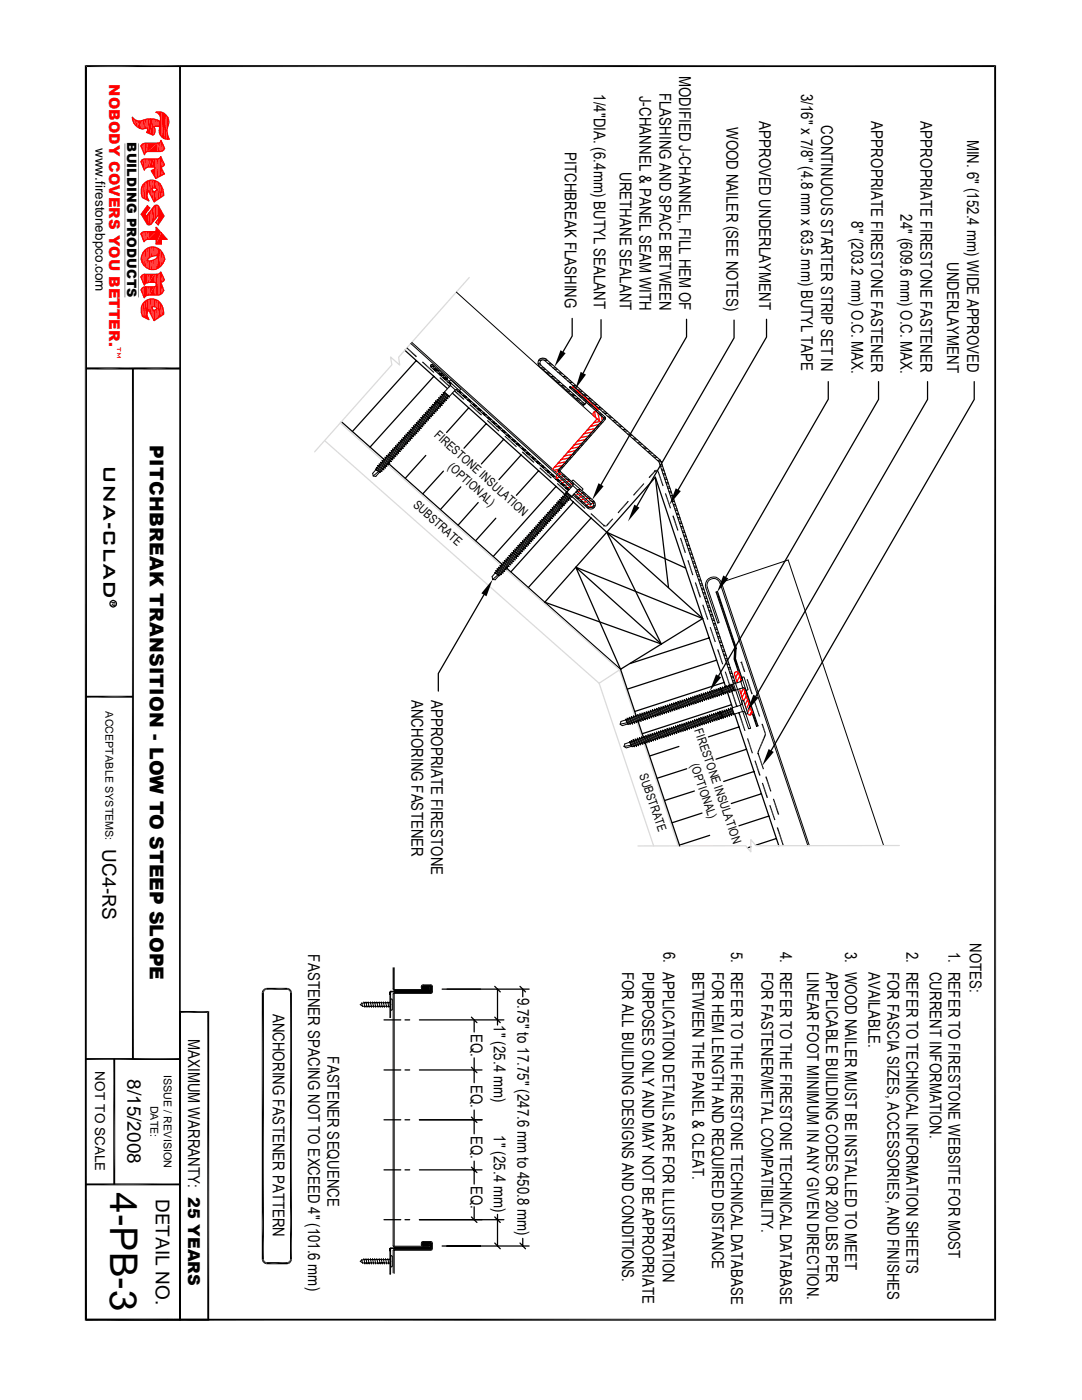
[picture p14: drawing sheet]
<svg xmlns="http://www.w3.org/2000/svg" width="216mm" height="279mm" viewBox="0 0 216 279" stroke-linecap="round" stroke-linejoin="round" font-family="sans-serif">
<defs><g id="words">
<text font-size="7.6" x="22" y="238" transform="rotate(90 22 238)">4-PB-3</text>
<text font-size="4.5" x="20.7" y="92.8" transform="rotate(90 20.7 92.8)">UNA-CLAD</text>
<g font-size="3.8">
<text x="29.9" y="88.9" transform="rotate(90 29.9 88.9)">PITCHBREAK TRANSITION - LOW TO STEEP SLOPE</text>
<text x="20.4" y="169.5" transform="rotate(90 20.4 169.5)">UC4-RS</text>
<text x="25.4" y="215.3" transform="rotate(90 25.4 215.3)">8/15/2008</text>
<text x="31.1" y="239.3" transform="rotate(90 31.1 239.3)">DETAIL NO.</text>
</g>
<g font-size="3.3">
<text x="135.6" y="15.1" transform="rotate(90 135.6 15.1)">MODIFIED J-CHANNEL, FILL HEM OF</text>
<text x="118.5" y="18.8" transform="rotate(90 118.5 18.8)">1/4&quot;DIA. (6.4mm) BUTYL SEALANT</text>
<text x="127.6" y="19.1" transform="rotate(90 127.6 19.1)">J-CHANNEL &amp; PANEL SEAM WITH</text>
<text x="131.6" y="18.5" transform="rotate(90 131.6 18.5)">FLASHING AND SPACE BETWEEN</text>
<text x="159.9" y="18.7" transform="rotate(90 159.9 18.7)">3/16&quot; x 7/8&quot; (4.8 mm x 63.5 mm) BUTYL TAPE</text>
<text x="145" y="25.3" transform="rotate(90 145 25.3)">WOOD NAILER (SEE NOTES)</text>
<text x="151.5" y="24.2" transform="rotate(90 151.5 24.2)">APPROVED UNDERLAYMENT</text>
<text x="163.8" y="25" transform="rotate(90 163.8 25)">CONTINUOUS STARTER STRIP SET IN</text>
<text x="173.9" y="24.2" transform="rotate(90 173.9 24.2)">APPROPRIATE FIRESTONE FASTENER</text>
<text x="183.6" y="24.2" transform="rotate(90 183.6 24.2)">APPROPRIATE FIRESTONE FASTENER</text>
<text x="193" y="27.9" transform="rotate(90 193 27.9)">MIN. 6&quot; (152.4 mm) WIDE APPROVED</text>
<text x="112.7" y="30.4" transform="rotate(90 112.7 30.4)">PITCHBREAK FLASHING</text>
<text x="123.7" y="34.3" transform="rotate(90 123.7 34.3)">URETHANE SEALANT</text>
<text x="169.9" y="44.2" transform="rotate(90 169.9 44.2)">8&quot; (203.2 mm) O.C. MAX.</text>
<text x="179.7" y="42.7" transform="rotate(90 179.7 42.7)">24&quot; (609.6 mm) O.C. MAX.</text>
<text x="189" y="52.3" transform="rotate(90 189 52.3)">UNDERLAYMENT</text>
<text x="82.1" y="139.6" transform="rotate(90 82.1 139.6)">ANCHORING FASTENER</text>
<text x="86" y="139.6" transform="rotate(90 86 139.6)">APPROPRIATE FIRESTONE</text>
<text x="61.5" y="190.5" transform="rotate(90 61.5 190.5)">FASTENER SPACING NOT TO EXCEED 4&quot; (101.6 mm)</text>
<text x="132.4" y="189.9" transform="rotate(90 132.4 189.9)">6. APPLICATION DETAILS ARE FOR ILLUSTRATION</text>
<text x="145.9" y="189.9" transform="rotate(90 145.9 189.9)">5. REFER TO THE FIRESTONE TECHNICAL DATABASE</text>
<text x="155.7" y="189.9" transform="rotate(90 155.7 189.9)">4. REFER TO THE FIRESTONE TECHNICAL DATABASE</text>
<text x="168.6" y="189.9" transform="rotate(90 168.6 189.9)">3. WOOD NAILER MUST BE INSTALLED TO MEET</text>
<text x="180.8" y="189.9" transform="rotate(90 180.8 189.9)">2. REFER TO TECHNICAL INFORMATION SHEETS</text>
<text x="189.3" y="189.9" transform="rotate(90 189.3 189.9)">1. REFER TO FIRESTONE WEBSITE FOR MOST</text>
<text x="193.5" y="188.2" transform="rotate(90 193.5 188.2)">NOTES:</text>
<text x="124.2" y="193.9" transform="rotate(90 124.2 193.9)">FOR ALL BUILDING DESIGNS AND CONDITIONS.</text>
<text x="128.2" y="193.9" transform="rotate(90 128.2 193.9)">PURPOSES ONLY AND MAY NOT BE APPROPRIATE</text>
<text x="138.2" y="193.9" transform="rotate(90 138.2 193.9)">BETWEEN THE PANEL &amp; CLEAT.</text>
<text x="142.1" y="193.9" transform="rotate(90 142.1 193.9)">FOR HEM LENGTH AND REQUIRED DISTANCE</text>
<text x="152" y="193.9" transform="rotate(90 152 193.9)">FOR FASTENER/METAL COMPATIBILITY.</text>
<text x="161.1" y="193.9" transform="rotate(90 161.1 193.9)">LINEAR FOOT MINIMUM IN ANY GIVEN DIRECTION.</text>
<text x="164.8" y="193.9" transform="rotate(90 164.8 193.9)">APPLICABLE BUILDING CODES OR 200 LBS PER</text>
<text x="173.3" y="193.9" transform="rotate(90 173.3 193.9)">AVAILABLE.</text>
<text x="177.1" y="193.9" transform="rotate(90 177.1 193.9)">FOR FASCIA SIZES, ACCESSORIES, AND FINISHES</text>
<text x="185.5" y="193.9" transform="rotate(90 185.5 193.9)">CURRENT INFORMATION.</text>
<text x="54.4" y="202.3" transform="rotate(90 54.4 202.3)">ANCHORING FASTENER PATTERN</text>
<text x="103.3" y="199.1" transform="rotate(90 103.3 199.1)">9.75&quot; to 17.75&quot; (247.6 mm to 450.8 mm)</text>
<text x="37.5" y="207.3" transform="rotate(90 37.5 207.3)">MAXIMUM WARRANTY: 25 YEARS</text>
<text x="93.9" y="206.4" transform="rotate(90 93.9 206.4)">EQ.</text>
<text x="98.5" y="204.6" transform="rotate(90 98.5 204.6)">1&quot; (25.4 mm)</text>
<text x="65.4" y="210.8" transform="rotate(90 65.4 210.8)">FASTENER SEQUENCE</text>
<text x="93.9" y="216.5" transform="rotate(90 93.9 216.5)">EQ.</text>
<text x="93.9" y="226.7" transform="rotate(90 93.9 226.7)">EQ.</text>
<text x="98.5" y="226.6" transform="rotate(90 98.5 226.6)">1&quot; (25.4 mm)</text>
<text x="93.9" y="236.7" transform="rotate(90 93.9 236.7)">EQ.</text>
</g>
<text font-size="3" fill="#f00" x="21.8" y="16.8" transform="rotate(90 21.8 16.8)">NOBODY COVERS YOU BETTER.</text>
<g font-size="2.7">
<text x="19" y="29.5" transform="rotate(90 19 29.5)">www.firestonebpco.com</text>
<text x="19" y="213.8" transform="rotate(90 19 213.8)">NOT TO SCALE</text>
</g>
<text font-size="2.6" x="25.4" y="28.4" transform="rotate(90 25.4 28.4)">BUILDING PRODUCTS</text>
<g font-size="2.5">
<text x="86.5" y="87" transform="rotate(42 86.5 87)">FIRESTONE INSULATION</text>
<text x="89.2" y="93.4" transform="rotate(42 89.2 93.4)">(OPTIONAL)</text>
<text x="82.3" y="100.9" transform="rotate(42 82.3 100.9)">SUBSTRATE</text>
</g>
<g font-size="2.4">
<text x="138.5" y="145.7" transform="rotate(71 138.5 145.7)">FIRESTONE INSULATION</text>
<text x="127.5" y="154.7" transform="rotate(71 127.5 154.7)">SUBSTRATE</text>
<text x="137.8" y="152.7" transform="rotate(71 137.8 152.7)">(OPTIONAL)</text>
</g>
<g font-size="2.2">
<text x="21" y="141.9" transform="rotate(90 21 141.9)">ACCEPTABLE SYSTEMS:</text>
<text x="32.7" y="214.5" transform="rotate(90 32.7 214.5)">ISSUE / REVISION</text>
<text x="30" y="220.6" transform="rotate(90 30 220.6)">DATE:</text>
</g>
<text font-size="1.5" fill="#f00" x="23.4" y="69.3" transform="rotate(90 23.4 69.3)">TM</text>
<text font-size="1.5" x="22.2" y="119.8" transform="rotate(90 22.2 119.8)">R</text>
</g></defs>
<path d="M16.9 13.2h181.9M35.9 13.2v250.4M198.6 13v250.6M26.5 73.5v137.8M17.1 139h9.4M17.1 211.4h18.8M22.8 211.3v25.1M17.1 236.4h18.8M16.9 263.4h181.9" fill="none" stroke="#000" stroke-width=".38"/>
<path d="M17.1 13v250.6M17.1 73.5h18.8" fill="none" stroke="#000" stroke-width=".42"/>
<g fill="#f00">
<path d="M32.7 55.5l.1 .3-.1 .3z"/>
<path d="M32.6 55.5v.6z"/>
<path d="M32.7 55.5l-.1 .6z"/>
<path d="M32.6 57.9v.1z"/>
<path d="M32.4 55l.2 .5-.2 .7z"/>
<path d="M32.6 55.5v.6l-.2 .1z"/>
<path d="M32.4 57.3l.2 .6-.2 .5z"/>
<path d="M32.6 57.9l-.2 .5z"/>
<path d="M32.4 54.9v1.4z"/>
<path d="M32.4 55v1.3z"/>
<path d="M32.4 57.2v1.3z"/>
<path d="M32.4 57.3v1.2z"/>
</g>
<path d="M32.2 54.3v2" fill="none" stroke="#f00" stroke-width=".3"/>
<path d="M32.4 54.9v1.4h-.3z" fill="#f00"/>
<path d="M32.2 56.3v2.4" fill="none" stroke="#f00" stroke-width=".3"/>
<path d="M32.4 57.2v1.3l-.3 .2z" fill="#f00"/>
<path d="M31.2 54.7v4.2M31.6 54.7v4.2M32 54.4v4.4M32.1 54.3v4.5" fill="none" stroke="#f00" stroke-width=".2"/>
<path d="M31.7 54.5v4.3" fill="none" stroke="#f00" stroke-width=".3"/>
<path d="M31.4 54.7v4.2" fill="none" stroke="#f00" stroke-width=".34"/>
<path d="M31.2 54.7v1.9z" fill="#f00"/>
<path d="M31.2 54.7v4.2" fill="none" stroke="#f00" stroke-width=".2"/>
<g fill="#f00">
<path d="M31.1 54.7v1.7z"/>
<path d="M31.2 54.7v1.9z"/>
</g>
<path d="M31.1 56.9v2" fill="none" stroke="#f00" stroke-width=".2"/>
<g fill="#f00">
<path d="M31.1 54.7v1.6z"/>
<path d="M31.1 54.7v1.7z"/>
<path d="M31.1 57.1v1.8z"/>
<path d="M31.1 57v1.9z"/>
<path d="M30.9 54.7h.2l-.2 1.6z"/>
<path d="M31.1 54.7v1.6h-.2z"/>
<path d="M30.9 57.2l.2-.1-.2 1.8z"/>
<path d="M31.1 57.1v1.8h-.2z"/>
<path d="M30.7 54.7h.2l-.2 1.6z"/>
<path d="M30.9 54.7v1.6h-.2z"/>
<path d="M30.7 57.2h.2l-.2 1.7z"/>
<path d="M30.9 57.2v1.7h-.2z"/>
<path d="M29.8 54.7h.9l-.9 1.6z"/>
<path d="M30.7 54.7v1.6h-.9z"/>
<path d="M29.8 57.2h.9l-.9 1.7z"/>
<path d="M30.7 57.2v1.7h-.9z"/>
<path d="M29.8 54.7v1.6z"/>
<path d="M29.8 57.2v1.7z"/>
<path d="M29.5 54.7h.3l-.3 1.7z"/>
<path d="M29.8 54.7v1.6l-.3 .1z"/>
<path d="M29.5 57.2h.3l-.3 1.7z"/>
<path d="M29.8 57.2v1.7h-.3z"/>
<path d="M29.5 54.7v1.7z"/>
<path d="M29.5 57.2v1.7z"/>
<path d="M29.2 54.7h.3l-.3 1.8z"/>
<path d="M29.5 54.7v1.7l-.3 .1z"/>
<path d="M29.2 57.2h.3l-.3 1.8z"/>
<path d="M29.5 57.2v1.7l-.3 .1z"/>
<path d="M29.2 54.7v1.8z"/>
<path d="M29.2 57.2v1.8z"/>
<path d="M29 54.7h.2l-.2 1.9z"/>
<path d="M29.2 54.7v1.8l-.2 .1z"/>
<path d="M29 57.2h.2l-.2 1.9z"/>
<path d="M29.2 57.2v1.8l-.2 .1z"/>
<path d="M29 54.7v1.9z"/>
<path d="M29 57.3v1.9z"/>
<path d="M29 57.2v2z"/>
</g>
<path d="M28.8 54.7v2.2M28.8 57.3v2.1M28.9 54.7v2.2M28.9 57.3v2.1" fill="none" stroke="#f00" stroke-width=".2"/>
<path d="M28.6 54.8l.1-.1-.1 1.9z" fill="#f00"/>
<path d="M28.7 54.7v2.2" fill="none" stroke="#f00" stroke-width=".2"/>
<path d="M28.6 57.3h.1l-.1 1.8z" fill="#f00"/>
<path d="M28.7 57.3v2.1" fill="none" stroke="#f00" stroke-width=".2"/>
<g fill="#f00">
<path d="M28.4 54.9l.2-.1-.2 1z"/>
<path d="M28.6 54.8v1.8l-.2-.8z"/>
<path d="M28.4 57.5l.2-.2-.2 1.1z"/>
<path d="M28.6 57.3v1.8l-.2-.7z"/>
<path d="M28.3 54.9v.9z"/>
<path d="M28.4 54.9l-.1 .9z"/>
<path d="M28.3 57.5v.8z"/>
<path d="M28.4 57.5v.9z"/>
<path d="M28.3 54.9l-.1 .5z"/>
<path d="M28.3 54.9v.9l-.1-.4z"/>
<path d="M28.3 57.5v.8l-.1-.4z"/>
<path d="M28.2 55.2v.2z"/>
</g>
<path d="M28.4 54.9l.3-.2h2.9l.5-.4 .7 1.5-.2 .3-.5 .2 .6 1.7-.3 .4-.4 .4-.5 .1-2.3 .1-.4 .4-.6-1.5 .1-.4 .7-.3h1.9l.3-.4-.1-.5h-1.3l-.6 .2-.4 .4-.7-1.6z" fill="none" stroke="#f00" stroke-width=".25"/>
<g fill="#f00">
<path d="M33.7 24v.7z"/>
<path d="M33.7 27.6v.2z"/>
<path d="M33.6 23.8v1.2z"/>
<path d="M33.7 24l-.1 1z"/>
<path d="M33.6 27.4v.4z"/>
<path d="M33.7 27.6l-.1 .2z"/>
<path d="M33.5 23.4v1.9z"/>
<path d="M33.6 23.8l-.1 1.5z"/>
<path d="M33.5 27.1v.7z"/>
<path d="M33.6 27.4l-.1 .4z"/>
<path d="M33.4 23.4v2z"/>
<path d="M33.5 23.4l-.1 2z"/>
<path d="M33.4 27v.8z"/>
<path d="M33.5 27.1l-.1 .7z"/>
</g>
<path d="M33.4 23.4v2" fill="none" stroke="#f00" stroke-width=".2"/>
<g fill="#f00">
<path d="M33.4 26.9v.9z"/>
<path d="M33.4 27v.8z"/>
</g>
<path d="M33.4 23.2v2.5" fill="none" stroke="#f00" stroke-width=".2"/>
<g fill="#f00">
<path d="M33.4 26.2v1.6z"/>
<path d="M33.4 26.9v.9z"/>
</g>
<path d="M33.3 23.2v2.8" fill="none" stroke="#f00" stroke-width=".2"/>
<g fill="#f00">
<path d="M33.3 26v1.8z"/>
<path d="M33.4 26.2l-.1 1.6z"/>
</g>
<path d="M32.3 22.4v5M32.7 22.6v5M33.2 23v4.8M33.3 23v4.8" fill="none" stroke="#f00" stroke-width=".2"/>
<path d="M32.5 22.4v5.2M32.9 22.6v5.2" fill="none" stroke="#f00" stroke-width=".42"/>
<path d="M32.2 22.4v4.9" fill="none" stroke="#f00" stroke-width=".21"/>
<g fill="#f00">
<path d="M32 22.4v.9z"/>
<path d="M32 22.4v1.4z"/>
</g>
<path d="M32 23.8v3.3" fill="none" stroke="#f00" stroke-width=".2"/>
<path d="M32 22.4v.9z" fill="#f00"/>
<path d="M32 24v3" fill="none" stroke="#f00" stroke-width=".2"/>
<path d="M32 22.4v.9z" fill="#f00"/>
<path d="M32 24.1v2.9" fill="none" stroke="#f00" stroke-width=".2"/>
<g fill="#f00">
<path d="M31.9 22.4v.6z"/>
<path d="M32 22.4v.9z"/>
</g>
<path d="M31.9 24.2v2.7" fill="none" stroke="#f00" stroke-width=".2"/>
<g fill="#f00">
<path d="M31.8 22.4v.5z"/>
<path d="M31.9 22.4v.6z"/>
<path d="M31.8 24.1v1.2z"/>
<path d="M31.9 24.2l-.1 1.1z"/>
<path d="M31.9 25.3l-.1 1.2z"/>
<path d="M31.9 25.3v1.3z"/>
<path d="M31.8 22.3v.6z"/>
<path d="M31.8 25.6v.9z"/>
<path d="M31.8 25.7v.8z"/>
<path d="M31.7 22.3v.5z"/>
<path d="M31.7 24.1v1.2z"/>
<path d="M31.8 24.1l-.1 1.2z"/>
<path d="M31.5 22.4l.2-.1-.2 .3z"/>
<path d="M31.7 22.3v.5l-.2-.2z"/>
<path d="M31.5 24l.2 .1-.2 1.1z"/>
<path d="M31.7 24.1v1.2l-.2-.1z"/>
<path d="M31.3 22.4h.2l-.2 .1z"/>
<path d="M31.3 22.5l.2-.1v.2z"/>
<path d="M31.3 23.9l.2 .1-.2 1.2z"/>
<path d="M31.5 24v1.2h-.2z"/>
<path d="M31.3 22.4v.1z"/>
<path d="M31.3 23.9v1.3z"/>
<path d="M31.2 22.4h.1z"/>
<path d="M31.2 23.9h.1l-.1 1.3z"/>
<path d="M31.3 23.9v1.3h-.1z"/>
<path d="M30.9 23.8l.3 .1-.3 1.3z"/>
<path d="M31.2 23.9v1.3h-.3z"/>
<path d="M30.9 23.8v1.5z"/>
<path d="M30.9 25.7v.7z"/>
<path d="M30.9 25.7v.8z"/>
<path d="M30.7 23.8h.2l-.2 1.5z"/>
<path d="M30.9 23.8v1.5h-.2z"/>
<path d="M30.7 25.4l.2 .3-.2 1.1z"/>
<path d="M30.9 25.7l-.2 1.1z"/>
<path d="M30.7 23.8v1.5z"/>
<path d="M30.7 25.3v1.5z"/>
<path d="M30.7 25.4v1.4z"/>
</g>
<path d="M30.6 23.8v3.2M30.6 23.8v3.1" fill="none" stroke="#f00" stroke-width=".2"/>
<g fill="#f00">
<path d="M29.9 23.7l.6 .1-.6 2.9z"/>
<path d="M30.5 23.8v3.2l-.6-.3z"/>
<path d="M29.5 23.8l.4-.1-.4 2.8z"/>
<path d="M29.9 23.7v3l-.4-.2z"/>
<path d="M29.4 23.8v1.9z"/>
</g>
<path d="M29.4 23.8v2" fill="none" stroke="#f00" stroke-width=".2"/>
<g fill="#f00">
<path d="M29.5 25.8l-.1 .7z"/>
<path d="M29.3 23.8v1.7z"/>
<path d="M29.4 23.8v1.9z"/>
<path d="M29.3 26.3l.1-.1-.1 .3z"/>
<path d="M29.4 26.2v.3z"/>
<path d="M29.3 23.8v1.8z"/>
<path d="M29.3 26.3v.2z"/>
<path d="M29.2 23.8v1.8z"/>
<path d="M29.3 23.8l-.1 1.8z"/>
<path d="M28.9 23.9l.3-.1-.3 1.9z"/>
<path d="M29.2 23.8v1.8l-.3 .1z"/>
<path d="M28.5 24l.4-.1-.4 1.8z"/>
<path d="M28.9 23.9v1.8h-.4z"/>
<path d="M28.4 24v1.7z"/>
<path d="M28.5 24l-.1 1.7z"/>
<path d="M28.2 24.1l.2-.1-.2 1.7z"/>
<path d="M28.4 24v1.7h-.2z"/>
<path d="M27.9 24.2l.3-.1-.3 1.5z"/>
<path d="M28.2 24.1v1.6l-.3-.1z"/>
<path d="M27.9 24.2v1.4z"/>
<path d="M27.4 24.1l.5 .1-.5 1.1z"/>
<path d="M27.9 24.2v1.4l-.5-.3z"/>
<path d="M27.3 24.1v1.2z"/>
<path d="M27.4 24.1v1.2z"/>
<path d="M27 23.9l.3 .2-.3 .8z"/>
<path d="M27.3 24.1v1.2l-.3-.4z"/>
<path d="M26.8 23.8l.2 .1-.2 .8z"/>
<path d="M27 23.9v1l-.2-.2z"/>
<path d="M26.7 23.7l.1 .1-.1 .7z"/>
<path d="M26.8 23.8v.9l-.1-.2z"/>
<path d="M26.5 23.5l.2 .2-.2 .3z"/>
<path d="M26.7 23.7v.8l-.2-.5z"/>
<path d="M26.4 23.4l.1 .6z"/>
</g>
<path d="M26.4 23.4a1.71 1.71 0 0 0 2.1 .6 3.9 3.9 0 0 1 3.5 .2 1.41 1.41 0 0 0-.8-1.8 2.04 2.04 0 0 1 2.1 .7 2.04 2.04 0 0 1 .1 2.3l-.1 .6 .4 1.8a1.76 1.76 0 0 1-1.8-2.5h-1.2a1.24 1.24 0 0 1-.2 1.7l-1.2-.6 .2-.6-.2-.3a2.16 2.16 0 0 1-2.9-2.1zM31.2 22.4h.1" fill="none" stroke="#f00" stroke-width=".25"/>
<g fill="#f00">
<path d="M32.7 38.7v.3z"/>
<path d="M32.6 38.5v.5z"/>
<path d="M32.7 38.7l-.1 .3z"/>
<path d="M32.5 37.7l.1 .8-.1 .6z"/>
<path d="M32.6 38.5v.5l-.1 .1z"/>
</g>
<path d="M32.3 37v2.3" fill="none" stroke="#f00" stroke-width=".34"/>
<path d="M32.5 37.7v1.4l-.4 .2z" fill="#f00"/>
<path d="M31.9 36.5v3.1" fill="none" stroke="#f00" stroke-width=".38"/>
<path d="M31.6 36.3v3.5" fill="none" stroke="#f00" stroke-width=".34"/>
<g fill="#f00">
<path d="M31.2 36.2l.2 .1-.2 1.4z"/>
<path d="M31.4 36.3v1.5l-.2-.1z"/>
</g>
<path d="M31.3 37.8v2.1" fill="none" stroke="#f00" stroke-width=".2"/>
<g fill="#f00">
<path d="M31.2 36.2v1.4z"/>
<path d="M31.2 36.2v1.5z"/>
</g>
<path d="M31.2 38v2" fill="none" stroke="#f00" stroke-width=".2"/>
<g fill="#f00">
<path d="M30.9 36.1l.3 .1-.3 1.3z"/>
<path d="M31.2 36.2v1.4l-.3-.1z"/>
</g>
<path d="M31 38v2.2" fill="none" stroke="#f00" stroke-width=".3"/>
<g fill="#f00">
<path d="M30.8 36v1.5z"/>
<path d="M30.9 36.1l-.1 1.4z"/>
</g>
<path d="M30.8 38.2v2.1" fill="none" stroke="#f00" stroke-width=".2"/>
<g fill="#f00">
<path d="M30.7 36v1.5z"/>
<path d="M30.8 36l-.1 1.5z"/>
<path d="M30.7 38.3v2z"/>
<path d="M30.8 38.3l-.1 2z"/>
<path d="M30.7 38.4v1.8z"/>
<path d="M30.6 36v1.5z"/>
<path d="M30.7 36l-.1 1.5z"/>
<path d="M30.6 38.4v1.7z"/>
<path d="M30.6 38.2v1.7z"/>
<path d="M30.3 36h.3l-.3 1.6z"/>
<path d="M30.6 36v1.5l-.3 .1z"/>
<path d="M30.3 37.6l.3 .6-.3 1.1z"/>
<path d="M30.6 38.2v1.7l-.3-.6z"/>
</g>
<path d="M29.7 36.1v2.2M30.2 36v3.3" fill="none" stroke="#f00" stroke-width=".2"/>
<path d="M29.9 36v3" fill="none" stroke="#f00" stroke-width=".38"/>
<path d="M29.6 40l.1 .1z" fill="#f00"/>
<path d="M29.6 36.1v2.2" fill="none" stroke="#f00" stroke-width=".2"/>
<path d="M29.5 39.8v.2z" fill="#f00"/>
<path d="M29.5 36.1v2.3" fill="none" stroke="#f00" stroke-width=".2"/>
<g fill="#f00">
<path d="M29.5 39.7v.3z"/>
<path d="M29.5 39.8v.2z"/>
</g>
<path d="M29.5 36.1v2.4" fill="none" stroke="#f00" stroke-width=".2"/>
<g fill="#f00">
<path d="M29.4 39.5v.4z"/>
<path d="M29.5 39.7v.3z"/>
</g>
<path d="M29.4 36.2v2.3" fill="none" stroke="#f00" stroke-width=".2"/>
<g fill="#f00">
<path d="M29.4 39.4v.5z"/>
<path d="M29.4 39.5v.4z"/>
</g>
<path d="M29.4 36.2v2.8" fill="none" stroke="#f00" stroke-width=".2"/>
<g fill="#f00">
<path d="M29.3 39v.9z"/>
<path d="M29.4 39.4v.5z"/>
</g>
<path d="M29.2 36.2v3.7" fill="none" stroke="#f00" stroke-width=".34"/>
<path d="M28.8 36.4v3.3" fill="none" stroke="#f00" stroke-width=".42"/>
<path d="M28.5 36.8v2.7" fill="none" stroke="#f00" stroke-width=".2"/>
<path d="M28.4 37.1l-.1 1.9v-1.7z" fill="#f00"/>
<path d="M28.3 37.1v2.3" fill="none" stroke="#f00" stroke-width=".2"/>
<g fill="#f00">
<path d="M28.3 37.3l-.1 1.4z"/>
<path d="M28.3 37.3v1.7z"/>
<path d="M28.2 37.6v1z"/>
<path d="M28.2 37.6v1.1z"/>
<path d="M28.2 37.7v.9z"/>
</g>
<path d="M30.7 40.3l-1.1-2.2a1.64 1.64 0 0 0 .1 2l-1.3-.7a2.26 2.26 0 0 1 .1-2.5 2.26 2.26 0 0 1 2.5-.8 2.93 2.93 0 0 1 1.7 2.9l-1.9 1.3" fill="none" stroke="#f00" stroke-width=".25"/>
<g fill="#f00">
<path d="M32.8 32.8v.1z"/>
<path d="M32.6 32.5l.2 .3-.2 .3z"/>
<path d="M32.8 32.8l-.2 .3z"/>
<path d="M32.6 34.4l.2 .3-.2 .1z"/>
<path d="M32.8 34.7l-.2 .1z"/>
<path d="M32.4 31.9l.2 .6-.2 .8z"/>
<path d="M32.6 32.5v.6l-.2 .2z"/>
<path d="M32.4 33.9l.2 .5-.2 .5z"/>
<path d="M32.6 34.4v.4l-.2 .1z"/>
</g>
<path d="M32.2 31.3v2" fill="none" stroke="#f00" stroke-width=".3"/>
<g fill="#f00">
<path d="M32.4 31.9v1.4h-.3z"/>
<path d="M32.1 33.4l.3 .5-.3 1.2z"/>
<path d="M32.4 33.9v1l-.3 .2z"/>
</g>
<path d="M32.1 31.3v2" fill="none" stroke="#f00" stroke-width=".2"/>
<g fill="#f00">
<path d="M32.1 33.3v1.8z"/>
<path d="M32.1 33.4v1.7z"/>
</g>
<path d="M32 31.3v3.9" fill="none" stroke="#f00" stroke-width=".21"/>
<path d="M31.7 31.5v3.9" fill="none" stroke="#f00" stroke-width=".3"/>
<path d="M31.4 31.7v3.8" fill="none" stroke="#f00" stroke-width=".38"/>
<path d="M31 31.8v3.8M31.1 31.8v3.8M31.2 31.8v3.8" fill="none" stroke="#f00" stroke-width=".2"/>
<g fill="#f00">
<path d="M30.9 31.8v1.6z"/>
<path d="M30.9 31.8v1.8z"/>
<path d="M30.9 33.7v1.6z"/>
<path d="M30.9 33.6v1.8z"/>
<path d="M30.8 31.8v1.6z"/>
<path d="M30.9 31.8l-.1 1.6z"/>
<path d="M30.9 33.7l-.1 1.5z"/>
<path d="M30.8 33.7v1.4z"/>
<path d="M30.8 33.7v1.5z"/>
<path d="M30.7 31.8v1.5z"/>
<path d="M30.7 33.8v1.2z"/>
<path d="M30.8 33.8v1.3z"/>
<path d="M30.2 31.8h.5l-.5 1.5z"/>
<path d="M30.7 31.8v1.5h-.5z"/>
<path d="M30.2 34l.5-.2z"/>
<path d="M30.2 34.1l.5-.3v1.2z"/>
<path d="M30.2 31.8v1.5z"/>
<path d="M29.8 31.8h.4l-.4 1.5z"/>
<path d="M30.2 31.8v1.5h-.4z"/>
<path d="M29.5 31.8h.3l-.3 1.6z"/>
<path d="M29.8 31.8v1.5l-.3 .1z"/>
<path d="M29.2 31.8h.3l-.3 1.6z"/>
<path d="M29.5 31.8v1.6h-.3z"/>
<path d="M29 31.8h.2l-.2 1.9z"/>
<path d="M29.2 31.8v1.6l-.2 .3z"/>
</g>
<path d="M28.8 31.8v2.1M28.9 31.8v2.1" fill="none" stroke="#f00" stroke-width=".2"/>
<path d="M28.4 31.9l.3-.1-.3 1.1z" fill="#f00"/>
<path d="M28.6 31.8v2.1" fill="none" stroke="#f00" stroke-width=".38"/>
<g fill="#f00">
<path d="M28.4 31.9v1l-.3-.6z"/>
<path d="M32.7 29.2l.2 .4-.2 .3z"/>
<path d="M32.4 28.6l.3 .6-.3 .9z"/>
<path d="M32.7 29.2v.7l-.3 .2z"/>
</g>
<path d="M32.3 28v2.2" fill="none" stroke="#f00" stroke-width=".25"/>
<path d="M32.4 28.6v1.5l-.3 .1z" fill="#f00"/>
<path d="M32.1 28v2.2" fill="none" stroke="#f00" stroke-width=".2"/>
<g fill="#f00">
<path d="M32 28.2v2z"/>
<path d="M31.7 28.5l.3-.2-.3 1.9z"/>
<path d="M32 28.3v1.9h-.3z"/>
<path d="M31.4 28.6l.3-.1-.3 1.7z"/>
<path d="M31.7 28.5v1.7h-.3z"/>
<path d="M29.5 28.6h1.9l-1.9 1.6z"/>
<path d="M29.5 30.2l1.9-1.6v1.6z"/>
<path d="M29.2 28.6h.3l-.3 1.7z"/>
<path d="M29.5 28.6v1.6l-.3 .1z"/>
<path d="M29 28.6h.2l-.2 1.9z"/>
<path d="M29.2 28.6v1.7l-.2 .2z"/>
<path d="M29 28.6v2z"/>
</g>
<path d="M28.9 28.6v2.3" fill="none" stroke="#f00" stroke-width=".2"/>
<path d="M28.6 28.7l.2-.1-.2 1.8z" fill="#f00"/>
<path d="M28.7 28.6v2.3" fill="none" stroke="#f00" stroke-width=".21"/>
<g fill="#f00">
<path d="M28.3 28.8l.3-.1-.3 .9z"/>
<path d="M28.6 28.7v1.7l-.3-.8z"/>
<path d="M28.3 28.8v.8l-.2-.5z"/>
</g>
<path d="M28.3 28.8l.7-.2 2.7-.1 .4-.5 .8 1.6-.2 .3-.7 .3-2.8 .1-.4 .6-.7-1.8zM28.4 31.9l.3-.1 2.9-.1 .5-.4 .7 1.6-.4 .4h-.3l.7 1.4-1.7 .9-.9-1.5 .6-.3 .1-.2v-.2a1.87 1.87 0 0 0-2.1 .5l-.7-1.6zM30.3 37.6a.92 .92 0 0 1 1.1 .2l-.8 .6zM31.1 35.6h.1M32.8 34.7h.1" fill="none" stroke="#f00" stroke-width=".25"/>
<g fill="#f00">
<path d="M31.8 41.5l.9 1.6-.9 1.4z"/>
<path d="M32.7 43.1l-.9 1.4z"/>
<path d="M31.8 41.5v1.9z"/>
<path d="M31.8 43.4v1.1z"/>
<path d="M31.6 41.2l.2 .3-.2 1.6z"/>
<path d="M31.8 41.5v1.9l-.2-.3z"/>
<path d="M31.8 43.4l-.2 1.4v-1.2z"/>
<path d="M31.8 43.4v1.1l-.2 .3z"/>
<path d="M31.6 41.1v1.9z"/>
<path d="M31.6 41.2v1.9z"/>
<path d="M31.6 43.7v1.1z"/>
<path d="M31.6 43.6v1.2z"/>
<path d="M31.5 41.1v1.9z"/>
<path d="M31.6 41.1l-.1 1.9z"/>
<path d="M31.6 43.7l-.1 1.2z"/>
<path d="M31.5 43.7v1.2z"/>
<path d="M31.5 43.7v1.1z"/>
<path d="M31.5 43.8v1z"/>
</g>
<path d="M31.5 41v2.1" fill="none" stroke="#f00" stroke-width=".2"/>
<g fill="#f00">
<path d="M31.5 43.9v-.1v1z"/>
<path d="M31.5 43.8v1z"/>
</g>
<path d="M31.3 40.9v2.5" fill="none" stroke="#f00" stroke-width=".25"/>
<g fill="#f00">
<path d="M31.5 43.9l-.3 .6v-.3z"/>
<path d="M31.5 43.9v.9l-.3-.3z"/>
</g>
<path d="M31.1 40.9v2.7" fill="none" stroke="#f00" stroke-width=".2"/>
<g fill="#f00">
<path d="M31.2 44.2l-.1 .2z"/>
<path d="M31.2 44.2v.3l-.1-.1z"/>
</g>
<path d="M31.1 41v2.6" fill="none" stroke="#f00" stroke-width=".2"/>
<path d="M31.1 41v2.6" fill="none" stroke="#f00" stroke-width=".2"/>
<path d="M30.9 41v2.9M31 41v2.7" fill="none" stroke="#f00" stroke-width=".2"/>
<g fill="#f00">
<path d="M30.8 41.2l-.6 3.5v-2.8z"/>
<path d="M30.8 41.2v2.7l-.6 .8z"/>
</g>
<path d="M30.1 41.9v2.9" fill="none" stroke="#f00" stroke-width=".21"/>
<path d="M29.9 42.2v2.7" fill="none" stroke="#f00" stroke-width=".2"/>
<path d="M29.8 42.3v2.6" fill="none" stroke="#f00" stroke-width=".2"/>
<path d="M29.8 42.3v2.6" fill="none" stroke="#f00" stroke-width=".2"/>
<g fill="#f00">
<path d="M29.8 41.4v.3z"/>
<path d="M29.8 41.5v.2z"/>
</g>
<path d="M29.8 42.3v2.6" fill="none" stroke="#f00" stroke-width=".2"/>
<g fill="#f00">
<path d="M29.5 41.2l.3 .2-.3 .6z"/>
<path d="M29.8 41.4v.3l-.3 .3z"/>
</g>
<path d="M29.6 42.5v2.4" fill="none" stroke="#f00" stroke-width=".25"/>
<g fill="#f00">
<path d="M29.4 41.1v1z"/>
<path d="M29.5 41.2l-.1 .9z"/>
<path d="M29.4 42.8h.1l-.1 1.9z"/>
</g>
<path d="M29.5 42.8v2" fill="none" stroke="#f00" stroke-width=".2"/>
<g fill="#f00">
<path d="M29.4 41.1v1z"/>
<path d="M29.4 42.8v1.9z"/>
<path d="M29.4 42.9v1.8z"/>
<path d="M29.4 41.1l-.1 1.1z"/>
<path d="M29.4 42.9l-.1 1.8z"/>
<path d="M29.3 41.2l-.1 1.1v-1z"/>
<path d="M29.3 41.2v1l-.1 .1z"/>
<path d="M29.3 43l-.1 1.5v-1.4z"/>
<path d="M29.3 43v1.7l-.1-.2z"/>
<path d="M29.2 41.3v1.1z"/>
<path d="M29.2 43.1v1.3z"/>
<path d="M29.2 43.1v1.4z"/>
<path d="M29.2 41.4v1z"/>
<path d="M29.2 41.4l-.2 1.3v-1z"/>
<path d="M29.2 41.4v1l-.2 .3z"/>
<path d="M29 42.8l.2 .3-.2 .9z"/>
<path d="M29.2 43.1v1.3l-.2-.4z"/>
<path d="M29 41.7v1z"/>
<path d="M29 42.8v1.2z"/>
<path d="M29 42.7v1.3z"/>
<path d="M29 41.7l-.8 1.1z"/>
<path d="M29 41.7v2.3l-.8-1.2z"/>
<path d="M32.2 46.5l1.1 1.3h-1.1z"/>
<path d="M32.2 46.5v1.3z"/>
<path d="M32.2 47.8v.8z"/>
</g>
<path d="M32.2 46.4v2.3" fill="none" stroke="#f00" stroke-width=".2"/>
<g fill="#f00">
<path d="M31.2 45.4l.9 1-.9 2.3z"/>
<path d="M32.1 46.4v2.3h-.9z"/>
</g>
<path d="M31.2 45.3v3.4" fill="none" stroke="#f00" stroke-width=".2"/>
<g fill="#f00">
<path d="M31.2 45.3v.9z"/>
<path d="M31.2 47.8v.8z"/>
<path d="M31.1 46.2v1.6z"/>
<path d="M31.2 46.2l-.1 1.6z"/>
<path d="M29.6 46.2h1.5l-1.5 1.6z"/>
<path d="M31.1 46.2v1.6h-1.5z"/>
<path d="M29.3 46.2h.3l-.3 1.6z"/>
<path d="M29.6 46.2v1.6h-.3z"/>
<path d="M29 46.2h.3l-.3 1.8z"/>
<path d="M29.3 46.2v1.6l-.3 .2z"/>
<path d="M28.9 46.2v1.9z"/>
<path d="M29 46.2l-.1 1.9z"/>
</g>
<path d="M28.8 46.2v2.1" fill="none" stroke="#f00" stroke-width=".2"/>
<path d="M28.6 46.3l.1-.1-.1 1.7z" fill="#f00"/>
<path d="M28.7 46.2v2.1" fill="none" stroke="#f00" stroke-width=".2"/>
<g fill="#f00">
<path d="M28.3 46.4l.3-.1-.3 .9z"/>
<path d="M28.6 46.3v1.6l-.3-.7z"/>
<path d="M28.3 46.4v.8l-.2-.5z"/>
</g>
<path d="M28.3 46.4l.6-.2h2.2l.1-.9 2.1 2.5h-1.1v.9h-1v-.9h-1.9l-.6 .5-.6-1.6zM28.9 49.9a2.3 2.3 0 0 1 3.8 1.2l.2 .6a2.39 2.39 0 0 1-2.4 2.1 2.39 2.39 0 0 1-2.3-2.1l.3-1.3zM29.4 41.1l.4 .4-.8 1.2 .2 .4 1.6-1.9a.53 .53 0 0 1 .8 0l1.1 1.9-1.2 1.8-.4-.5 .7-1-.2-.4-1.4 1.7a.57 .57 0 0 1-.9 0l-1.1-2zM29.6 51.6a2.28 2.28 0 0 1 2-.5 2.15 2.15 0 0 1-2.3 .9zM29.8 41.5h.1M30.7 40.3h.1M31.2 48.7h.1M28.9 60.2a2.32 2.32 0 0 1 2.5-.2 2.32 2.32 0 0 1 1.2 2.2l.1 .5-2 1.3-1.1-2.2a1.63 1.63 0 0 0 .1 2l-1.3-.7a2.55 2.55 0 0 1 .5-2.9z" fill="none" stroke="#f00" stroke-width=".25"/>
<g fill="#f00">
<path d="M32.7 62.4v.3z"/>
<path d="M32.6 62.2v.5z"/>
<path d="M32.7 62.4l-.1 .3z"/>
<path d="M32.5 61.5l.1 .7-.1 .6z"/>
<path d="M32.6 62.2v.5l-.1 .1z"/>
</g>
<path d="M32.4 60.8v2.2" fill="none" stroke="#f00" stroke-width=".3"/>
<path d="M32.5 61.5v1.3l-.3 .2z" fill="#f00"/>
<path d="M32.1 60.4v2.8" fill="none" stroke="#f00" stroke-width=".3"/>
<path d="M31.7 60v3.5" fill="none" stroke="#f00" stroke-width=".42"/>
<path d="M31.5 59.9v3.6" fill="none" stroke="#f00" stroke-width=".2"/>
<g fill="#f00">
<path d="M31.2 59.9h.2l-.2 1.4z"/>
<path d="M31.4 59.9v1.7l-.2-.3z"/>
</g>
<path d="M31.3 61.6v2.1" fill="none" stroke="#f00" stroke-width=".25"/>
<g fill="#f00">
<path d="M31 59.8l.2 .1-.2 1.4z"/>
<path d="M31.2 59.9v1.4h-.2z"/>
</g>
<path d="M31.1 61.7v2.1" fill="none" stroke="#f00" stroke-width=".2"/>
<g fill="#f00">
<path d="M30.9 59.7l.1 .1-.1 1.4z"/>
<path d="M31 59.8v1.5l-.1-.1z"/>
</g>
<path d="M30.9 61.9v2" fill="none" stroke="#f00" stroke-width=".2"/>
<g fill="#f00">
<path d="M30.8 59.7v1.5z"/>
<path d="M30.9 59.7l-.1 1.5z"/>
</g>
<path d="M30.8 61.9v2.1" fill="none" stroke="#f00" stroke-width=".2"/>
<g fill="#f00">
<path d="M30.7 59.7v1.5z"/>
<path d="M30.8 59.7l-.1 1.5z"/>
<path d="M30.7 62v2z"/>
<path d="M30.8 62l-.1 2z"/>
<path d="M30.6 59.7v1.5z"/>
<path d="M30.6 62.1v1.7z"/>
<path d="M30.6 61.9v1.7z"/>
<path d="M30.4 59.7h.2l-.2 1.5z"/>
<path d="M30.6 59.7v1.5h-.2z"/>
<path d="M30.4 61.6l.2 .3-.2 1.5z"/>
<path d="M30.6 61.9v1.7l-.2-.2z"/>
<path d="M30.3 59.7h.1l-.1 1.6z"/>
<path d="M30.4 59.7v1.5l-.1 .1z"/>
<path d="M30.3 61.3l.1 .3-.1 1.4z"/>
<path d="M30.4 61.6v1.8l-.1-.4z"/>
</g>
<path d="M30.1 59.7v3.3" fill="none" stroke="#f00" stroke-width=".38"/>
<path d="M29.7 59.7v2.3M29.8 59.7v2.6" fill="none" stroke="#f00" stroke-width=".2"/>
<path d="M29.6 63.7l.1 .1z" fill="#f00"/>
<path d="M29.6 59.8v2.2" fill="none" stroke="#f00" stroke-width=".2"/>
<path d="M29.5 63.5v.2z" fill="#f00"/>
<path d="M29.5 59.8v2.4" fill="none" stroke="#f00" stroke-width=".2"/>
<g fill="#f00">
<path d="M29.4 63.2l.1 .3-.1 .1z"/>
<path d="M29.5 63.5v.2l-.1-.1z"/>
</g>
<path d="M29.4 59.9v2.3" fill="none" stroke="#f00" stroke-width=".2"/>
<g fill="#f00">
<path d="M29.4 63.1v.5z"/>
<path d="M29.4 63.2v.4z"/>
</g>
<path d="M29.4 59.9v2.5" fill="none" stroke="#f00" stroke-width=".2"/>
<g fill="#f00">
<path d="M29.4 63v.6z"/>
<path d="M29.4 63.1v.5z"/>
</g>
<path d="M29.4 59.9v2.8" fill="none" stroke="#f00" stroke-width=".2"/>
<g fill="#f00">
<path d="M29.3 62.7v.9z"/>
<path d="M29.4 63v.6z"/>
</g>
<path d="M29.1 59.9v3.7" fill="none" stroke="#f00" stroke-width=".42"/>
<path d="M28.7 60.2v3.2" fill="none" stroke="#f00" stroke-width=".38"/>
<path d="M28.5 60.6v2.6" fill="none" stroke="#f00" stroke-width=".2"/>
<path d="M28.4 60.8l-.1 1.8v-1.6z" fill="#f00"/>
<path d="M28.3 60.8v2.3" fill="none" stroke="#f00" stroke-width=".2"/>
<g fill="#f00">
<path d="M28.3 61l-.1 1.4z"/>
<path d="M28.3 61v1.6z"/>
<path d="M28.2 61.3v1z"/>
<path d="M28.2 61.3v1.1z"/>
<path d="M28.2 61.4v.9z"/>
</g>
<path d="M30.3 61.3a.92 .92 0 0 1 1.1 .3l-.8 .5z" fill="none" stroke="#f00" stroke-width=".25"/>
<g fill="#f00">
<path d="M32.7 51.1l.2 .6-.2 .4z"/>
<path d="M32.6 50.7l.1 .4-.1 1.4z"/>
<path d="M32.7 51.1v1l-.1 .4z"/>
</g>
<path d="M32.5 50.5v2.2" fill="none" stroke="#f00" stroke-width=".2"/>
<path d="M32.6 50.7v1.8l-.2 .2z" fill="#f00"/>
<path d="M31.8 49.6v3.9M32.2 50v3.2" fill="none" stroke="#f00" stroke-width=".38"/>
<path d="M32 49.9v3.3" fill="none" stroke="#f00" stroke-width=".2"/>
<g fill="#f00">
<path d="M31.5 49.6v1.5z"/>
<path d="M31.6 49.6l-.1 1.5z"/>
</g>
<path d="M31.6 51.1v2.4" fill="none" stroke="#f00" stroke-width=".2"/>
<path d="M31.5 49.6v1.5z" fill="#f00"/>
<path d="M31.5 51.2v2.3" fill="none" stroke="#f00" stroke-width=".2"/>
<g fill="#f00">
<path d="M31.3 49.5l.2 .1-.2 1.5z"/>
<path d="M31.5 49.6v1.5h-.2z"/>
</g>
<path d="M31.4 51.2v2.4" fill="none" stroke="#f00" stroke-width=".25"/>
<g fill="#f00">
<path d="M31.1 49.4l.2 .1-.2 1.5z"/>
<path d="M31.3 49.5v1.6l-.2-.1z"/>
</g>
<path d="M31.2 51.5v2.2" fill="none" stroke="#f00" stroke-width=".21"/>
<g fill="#f00">
<path d="M31 49.4v1.6z"/>
<path d="M31.1 49.4l-.1 1.6z"/>
</g>
<path d="M31.1 51.7v2" fill="none" stroke="#f00" stroke-width=".2"/>
<path d="M31 49.4v1.7z" fill="#f00"/>
<path d="M31 51.7v2.1" fill="none" stroke="#f00" stroke-width=".2"/>
<g fill="#f00">
<path d="M30.8 49.3l.2 .1-.2 1.7z"/>
<path d="M31 49.4v1.7h-.2z"/>
</g>
<path d="M30.9 51.7v2.1" fill="none" stroke="#f00" stroke-width=".2"/>
<g fill="#f00">
<path d="M30.6 49.3h.2l-.2 1.8z"/>
<path d="M30.8 49.3v1.8h-.2z"/>
<path d="M30.6 51.9l.2-.1-.2 2z"/>
<path d="M30.8 51.8v2h-.2z"/>
<path d="M30.5 49.3v1.8z"/>
<path d="M30.6 49.3l-.1 1.8z"/>
<path d="M30.5 51.9v1.9z"/>
<path d="M30.6 51.9l-.1 1.9z"/>
<path d="M30.4 49.3h.1l-.1 1.8z"/>
<path d="M30.5 49.3v1.8h-.1z"/>
<path d="M30.4 52l.1-.1-.1 1.9z"/>
<path d="M30.5 51.9v1.9h-.1z"/>
<path d="M30.4 49.3v1.9z"/>
<path d="M30.4 52v1.8z"/>
<path d="M30.1 49.3h.3l-.3 2z"/>
<path d="M30.4 49.3v1.9l-.3 .1z"/>
<path d="M30.1 52h.3l-.3 1.8z"/>
<path d="M30.4 52v1.8h-.3z"/>
</g>
<path d="M30 49.3v2.1" fill="none" stroke="#f00" stroke-width=".2"/>
<g fill="#f00">
<path d="M30 52v1.7z"/>
<path d="M30.1 52v1.8z"/>
</g>
<path d="M29.9 49.3v2.1" fill="none" stroke="#f00" stroke-width=".2"/>
<g fill="#f00">
<path d="M29.8 52.1l.2-.1-.2 1.7z"/>
<path d="M30 52v1.7h-.2z"/>
</g>
<path d="M29.8 49.4v2.1" fill="none" stroke="#f00" stroke-width=".2"/>
<path d="M29.8 52.1v1.6z" fill="#f00"/>
<path d="M29.7 49.4v2.2" fill="none" stroke="#f00" stroke-width=".2"/>
<g fill="#f00">
<path d="M29.6 52l.2 .1-.2 1.5z"/>
<path d="M29.8 52.1v1.6l-.2-.1z"/>
</g>
<path d="M29.5 49.4v2.5" fill="none" stroke="#f00" stroke-width=".25"/>
<g fill="#f00">
<path d="M29.4 52h.2l-.2 1.5z"/>
<path d="M29.6 52v1.6l-.2-.1z"/>
</g>
<path d="M29.3 49.6v2.4" fill="none" stroke="#f00" stroke-width=".2"/>
<g fill="#f00">
<path d="M29.3 52v1.5z"/>
<path d="M29.4 52v1.5z"/>
</g>
<path d="M28.6 50.2v2.8M29.3 49.7v3.8" fill="none" stroke="#f00" stroke-width=".2"/>
<path d="M29.1 49.7v3.7" fill="none" stroke="#f00" stroke-width=".34"/>
<path d="M28.8 49.9v3.2" fill="none" stroke="#f00" stroke-width=".21"/>
<path d="M28.5 50.4l-.2 1.9v-1.4z" fill="#f00"/>
<path d="M28.4 50.4v2.3" fill="none" stroke="#f00" stroke-width=".21"/>
<g fill="#f00">
<path d="M28.3 50.9v1.2z"/>
<path d="M28.3 50.9v1.4z"/>
<path d="M28.3 51v1.1l-.1-.4z"/>
</g>
<g fill="none" stroke="#000" stroke-width=".2">
<path d="M24.9 28.6v30.8M27.7 28.6v30.8M91.1 58.3l28.8 26M82 68.5l31.9 28.8M82.2 68.3l31.9 28.8M85.9 73.1h.8M86 72.8h.4M86.2 73l3.8 3.5-.1 .4 .9 .9M86.5 73.7h.8M86.8 74h.9M87.2 79.7l.3 .1 1 .8zM87.4 79.9l-.2 .2"/>
<path d="M87.5 74.6h.8M87.5 79.4h.3l1 .8h-.3zM87.7 79.6l-.2 .2M87.8 79l.3 .1 1 .8-1.1-.6zM87.8 74.8h.8M88 79.3l-.2 .1M88.1 78.7l.3 .1 1 .8-1.1-.6zM88.3 79l-.2 .1M88.4 78.4h.3l1 .9-1.1-.7zM88.4 75.4h.9M88.6 78.6l-.2 .2M88.7 78.2v.2"/>
<path d="M88.8 75.7h.4M88.8 79.8l-.2 .2M89.1 79.5l-.2 .2M89.2 75.7l.1-.2-2.9-2.7h-.4v.4l3.9 3.6M89.4 76.3h.4M89.4 79.2l-.2 .1M89.7 75.9l.3-.1 1.9 1.8-.1 .2-.1 .1-2-1.7zM89.7 76.6h.3M89.8 77.1l-.2 .1M89.9 76.9l-1.2 1.3M90.8 77.8l-1.1 1.3-1-.9M91 77.8l22.4 20.1"/>
<path d="M91.3 77.6l-.5 .2M91.4 78.1h.4M91.7 77.9l21.9 19.8M91.7 78.4h.4M92.3 79h.5M92.7 79.3h.4M93.3 79.8h.4M107.4 72.5h.3M107.4 72.8h.5M107.5 71.9h.5M107.7 71.6h1.2M107.9 73.4h.6"/>
<path d="M108.3 73.7h.6M108.7 71.9h.6M109 74.3h.6M109.3 74.6h.6M109.3 72.5h.6M109.6 72.8h.6M109.9 75.1h.6M110.3 75.4h.6M110.3 73.4h.6M110.7 73.7h.6M111 76h.5M111.3 76.3h.5"/>
<path d="M111.3 74.3h.6M111.6 74.6h.6M111.9 76.9h.6M112.3 77.2h.6M112.3 75.1h.6M112.6 75.4h.6M112.9 77.8h.6M113.2 78.1h.6M113.3 76h.6M113.6 76.3h.6M113.8 77.2h.1M113.8 77.5h.5"/>
<path d="M113.8 77.1l-.1 .2M113.9 78.7h.6M114.3 79h.6M114.3 76.9h.6M114.5 78.1h.4M114.6 77.2h.6M114.8 78.4h.4M114.9 79.5h.6M115.2 79.8h.6M115.3 77.8h.6M115.4 79h.5M115.6 78.1h.6"/>
<path d="M115.8 79.3h.4M116.3 78.7h.6M116.5 79.8h.3M116.6 79h.6M117.3 79.5h.6M117.6 79.8h.6M74.4 94.5l.1 .5 .5 .1M74.9 93.6l1 .7zM75 93.7l-.7 .8M75.1 93.3l1.1 .6v.2l-1-.6zM75.2 93.5l-.2 .1M75.3 92.9l1.2 .6 .1 .3-1.1-.7z"/>
<path d="M75.5 93.1l-.2 .2M75.6 94.1l-1.1 .9M75.6 92.6h.3l1 .8zM75.7 94.2l-.7 .9M75.8 92.8l-.2 .2M75.9 92.2l.3 .1 1 .8h-.3zM76 94l-.1 .2M76.1 92.5l-.2 .1M76.2 91.9l.3 .1 1 .8-1.1-.6zM76.3 93.7l-.1 .2M76.4 92.2l-.2 .1M76.5 91.6l.3 .1 1 .8-1.1-.7z"/>
<path d="M76.6 93.3l-.1 .2M76.7 91.8l-.2 .2M76.8 91.2l.3 .1 1 .8-1.1-.6zM76.9 93.1l-.1 .1M77 91.5l-.2 .2M77.1 90.9l.3 .1 1 .8zM77.2 92.7l-.2 .2M77.3 91.1l-.2 .2M77.4 90.6l1.3 .8h-.3zM77.5 92.4l-.2 .1M77.6 90.8l-.2 .2M77.7 90.3l1.1 .6 .2 .2-1.1-.6z"/>
<path d="M77.8 92l-.2 .2M77.9 90.5l-.2 .2M78 89.9l1.1 .7 .2 .2-1.2-.6zM78.1 91.7l-.2 .2M78.1 90.2l-.1 .1M78.3 89.6l1.1 .6 .2 .3-1.2-.7zM78.4 91.4l-.2 .2M78.4 89.8l-.1 .2M78.6 89.3h.3l1 .8-1.2-.6zM78.7 91.1l-.2 .1M78.7 89.5l-.1 .2M78.9 88.9l1.3 .9-1.2-.6z"/>
<path d="M79 90.7l-.2 .2M79 89.2l-.1 .1M79.2 88.6l1.1 .6 .2 .3-1.2-.6zM79.3 90.4l-.2 .2M79.3 88.9l-.1 .1M79.5 88.3l1.1 .6 .2 .3-1.2-.7zM79.6 90l-.2 .2M79.6 88.5l-.1 .2M79.8 88l1.1 .6 .2 .2zM79.9 89.8l-.2 .1M80 88.2l-.2 .2M80.1 87.6l.3 .1 1 .8-.3-.1z"/>
<path d="M80.2 89.4l-.2 .2M80.3 87.8l-.2 .2M80.4 87.3l1.1 .6 .2 .2h-.3zM80.5 89.1l-.2 .1M80.6 87.5l-.2 .2M80.7 87l1.1 .6 .2 .2-1.1-.6zM80.8 88.7l-.2 .2M80.9 87.2l-.2 .2M81 86.6l1.1 .7 .2 .2-1.1-.6zM81.1 88.4l-.2 .2M81.2 86.9l-.2 .1M81.3 86.3l.3 .1 .9 .8z"/>
<path d="M81.4 88.1l-.2 .2M81.4 86.5l-.1 .2M81.6 86l1.3 .8h-.4zM81.7 87.8l-.2 .1M81.7 86.2l-.1 .2M81.9 85.6l1.1 .7 .2 .2-.4-.1zM82 87.4l-.2 .2M82 85.9l-.1 .2M82.2 85.3l1.1 .6 .2 .3-.4-.1zM82.3 87.1l-.2 .2M82.3 85.6l-.1 .1M82.5 85l1.1 .6 .2 .3-.4-.1z"/>
<path d="M82.5 86.8l-.1 .2M82.6 85.2l-.1 .2M82.8 84.7h.3l1 .8-.4-.1zM82.8 86.4l-.1 .2M82.9 84.9l-.1 .2M83.1 84.3l1.3 .9-.4-.1zM83.1 86.1l-.1 .2M83.2 84.5l-.1 .2M83.4 84l1.1 .6 .1 .2h-.3zM83.4 85.8l-.1 .1M83.5 84.2l-.1 .2M83.7 83.7l1.1 .6 .1 .2-1.1-.6z"/>
<path d="M83.7 85.4l-.1 .2M83.8 83.9l-.1 .2M83.9 83.3l1.2 .7 .1 .2-1.1-.6zM84 85.1l-.1 .2M84.1 83.6l-.2 .1M84.2 83l1.2 .6 .1 .3-1.1-.7zM84.3 84.8l-.1 .1M84.4 83.2l-.2 .2M84.5 82.7h.3l1 .8zM84.6 84.5l-.1 .1M84.7 82.9l-.2 .2M84.8 82.3l1.2 .7 .1 .2-.3-.1z"/>
<path d="M84.9 84.1l-.1 .2M85 82.5l-.2 .2M85.1 82l1.2 .6 .1 .3-1.1-.6zM85.2 83.8l-.1 .2M85.3 82.3l-.2 .1M85.4 81.7l1.2 .6 .1 .2h-.3zM85.5 83.4l-.1 .2M85.6 81.9l-.2 .2M85.7 81.3l1.2 .7 .1 .2-.3-.1zM85.8 83.1l-.1 .2M85.9 81.6l-.2 .1M86 81l.3 .1 1 .8-.3-.1z"/>
<path d="M86.1 82.8l-.1 .2M86.2 81.2l-.2 .2M86.3 80.7l1.3 .8h-.3zM86.4 82.5l-.1 .1M86.5 80.9l-.2 .2M86.6 80.4l1.2 .6 .1 .2h-.3zM86.7 82.1l-.1 .2M86.8 80.6l-.2 .2M86.9 80l1.2 .6 .1 .3-1.1-.6zM87 81.8l-.1 .2M87.1 80.3l-.2 .1M87.3 81.5l-.1 .2"/>
<path d="M87.6 81.2l-.1 .1M87.9 80.8l-.1 .2M88.2 80.5l-.1 .1M88.5 80.2l-.2 .1M93.6 80.1h.5M94.3 80.7h.4M94.6 81h.4M95.3 81.6h.4M95.6 81.9h.4M96.3 82.5h.4M96.6 82.8h.4M97.2 83.4h.5"/>
<path d="M97.6 83.7h.4M98.2 84.2h.4M98.6 84.5h.4M99.2 85.1h.4M99.5 85.4h.4M100.2 86h.4M100.5 86.3h.4M101.1 86.9h.5M101.5 87.2h.4M102.1 87.8h.4M102.4 88.1h.5M103.1 88.6h.4"/>
<path d="M103.4 88.9h.4M104.1 89.5h.4M104.4 89.8h.4M105 90.4h.5M105.4 90.7h.4M106 91.3h.4M106.3 91.6h.5M107 92.2h.4M107.3 92.5h.4M108 93h.4M108.3 93.3h.4M109 93.9h.4"/>
<path d="M109.3 94.2h.4M109.9 94.8h.5M110.3 95.1h.4M110.9 95.7h.4M111.3 96h.4M111.3 100l1.2 .6 .1 .2h-.3zM111.4 93.9h.4M111.5 94.2v-.4l9.1-10.3-6.9-6.2 .1-.2 7 6.3-.1 .3-9 10.3 2.7 2.4-.1 .5 1 .9M111.5 94.2h.4M111.5 94.2l2.8 2.5M111.6 99.7l1.2 .6 .1 .2-1.1-.6zM111.8 99.9l-.2 .2"/>
<path d="M111.9 96.6h.4M111.9 93.3h.4M111.9 99.3l1.2 .7 .1 .2-1.1-.6zM112.1 94.8h.5M112.1 99.6l-.2 .1M112.1 93h.4M112.2 99l.3 .1 1 .8-.3-.1zM112.2 96.8h.4M112.4 99.2l-.2 .2M112.4 95.1h.5M112.5 98.7l1.3 .8h-.3zM112.6 92.5h.4"/>
<path d="M112.7 98.9l-.2 .2M112.8 98.3l1.2 .7 .1 .2-.3-.1zM112.9 97.4h.4M112.9 92.2h.4M113 98.6l-.2 .2M113.1 95.7h.4M113.1 98.2v.2M113.2 98.1l-.2 .2M113.2 97.7h.3M113.2 99.8l-.1 .2M113.4 91.6h.4M113.5 96h.4"/>
<path d="M113.5 99.5l-.1 .1M113.7 91.3h.4M113.8 99.1l-.1 .2M114.1 96.6h.3M114.2 95.9l.2-.1 1.9 1.8-.1 .2-.2 .1-1.9-1.8zM114.2 90.7h.4M114.3 96.9l-1.2 1.3M114.5 90.4h.4M114.5 98.6h.1M114.8 99.2h.4M115 89.8h.4M115.1 98l2.9 2.6-.2 .2-2.9-2.6"/>
<path d="M115.1 99.5h.5M115.2 89.5h.4M115.3 97.8l-1.2 1.3-1-.9M115.7 97.6l-.4 .2M115.7 88.9h.5M115.9 97.7h-.5l2.9 2.5a.63 .63 0 0 1 0 .9 .63 .63 0 0 1-.9 .1l-2.8-2.6M115.9 80.4h.6M116 88.6h.4M116.1 97.9l2.4 2.1a.93 .93 0 0 1 .1 1.3 .93 .93 0 0 1-1.3 .1l-3-2.6M116.1 98.3h.4M116.2 80.7h.4M116.4 98.6h.5"/>
<path d="M116.5 88.1h.4M116.8 87.8h.4M116.8 80.1h.4M116.9 80.4l-.2 .2M117.1 99.2h.4M117.3 87.2h.4M117.4 80.7h.4M117.4 99.5h.5M117.6 86.9h.4M117.8 81h.4M118.1 86.3h.4M118.3 80.4h.6"/>
<path d="M118.4 86h.3M118.4 81.6h.4M118.6 80.7h.6M118.8 81.9h.4M118.9 85.4h.4M119.1 85.1h.4M119.3 81.3h.5M119.4 82.5h.5M119.6 81.6h.6M119.6 84.5h.5M119.8 82.8h.4M119.9 84.2h.4"/>
<path d="M120.3 82.2h.6M120.4 83.4h.4M120.4 83.7h.4M120.6 82.5h.6M121.2 83.1h.6M121.6 83.4h.6M122.3 84h.6M122.6 84.2h.6M123.2 84.8h.6M123.6 85.1h.6M124.2 85.7h.6M124.6 86h.6"/>
<path d="M125.2 86.6h.6M125.6 86.9h.6M126.2 87.5h.6M126.6 87.8h.5M127.2 88.4h.6M127.6 88.6h.5M128.2 89.2h.6M128.6 89.5h.5M129.2 90.1h.6M129.5 90.4h.6M130.2 91h.6M130.6 91.3h.5"/>
<path d="M130.6 93.9l.2 .2M131.2 91.9h.6M131.5 92.2h.4M131.7 92.8h.4M131.8 93.1h.4M132 93.6h.4M132.1 93.9h.4M132.3 94.5h.4M132.4 94.8h.4M132.6 95.4h.4M132.7 95.7h.4M132.9 96.3h.4"/>
<path d="M133 96.6h.4M133.2 97.2h.4M133.3 97.5h.4M133.5 98h.4M133.6 98.3h.4M133.8 98.9h.4M133.9 99.2h.4M134.1 99.8h.4M98.2 115.1l.1 .6h.5M98.7 114.2l1 .7zM98.8 114.3l-.6 .8M98.9 113.9l1.1 .6 .1 .2-.3-.1z"/>
<path d="M99 114.1l-.2 .2M99.1 113.5l1.2 .6 .1 .3-1.1-.6zM99.3 113.8l-.2 .1M99.4 114.7l-1.1 1M99.4 113.2h.3l1 .8h-.3zM99.6 114.9l-.8 .8M99.6 113.4l-.2 .2M99.7 112.9l1.2 .6 .1 .2h-.3zM99.8 114.6l-.1 .2M99.9 113.1l-.2 .1M100 112.5l1.2 .7 .1 .2-1.1-.6zM100.1 114.3l-.1 .2"/>
<path d="M100.2 112.8l-.2 .1M100.3 112.2l1.2 .6 .1 .3-1.1-.7zM100.4 114l-.1 .1M100.5 112.4l-.2 .2M100.6 111.9h.3l1 .8h-.3zM100.7 113.7l-.1 .1M100.8 112.1l-.2 .2M100.9 111.6h.3l1 .8h-.3zM101 113.3l-.1 .2M101.1 111.8l-.2 .1M101.2 111.2l1.2 .6 .1 .3-.3-.1zM101.3 113l-.1 .2"/>
<path d="M101.4 111.5l-.2 .1M101.5 110.9l1.2 .6 .1 .3-.3-.1zM101.8 110.5l1.2 .7 .1 .2-.3-.1zM102 110.8l-.2 .2M102.1 110.2l.3 .1 1 .8zM102.3 110.5l-.2 .1M102.4 109.9l1.3 .8h-.3zM102.6 110.1l-.2 .2M102.7 109.6h.3l1 .9-1.1-.7zM102.9 109.8l-.2 .2M103 109.2l.3 .1 1 .8-1.1-.6zM103.1 111l-.1 .2"/>
<path d="M103.2 109.5l-.2 .1M103.3 108.9l.3 .1 1 .8-1.1-.7zM103.4 110.7l-.1 .2M103.5 109.1l-.2 .2M103.6 108.6h.3l1 .8h-.3zM103.7 110.4l-.2 .1M103.8 108.8l-.2 .2M103.9 108.2l.3 .1 1 .8h-.3zM104 110l-.2 .2M104.1 108.5l-.2 .1M104.2 107.9l1.1 .6 .2 .3-1.1-.6zM104.3 109.7l-.2 .2"/>
<path d="M104.4 108.2l-.2 .1M104.5 107.6l1.1 .6 .2 .3-1.2-.7zM104.6 109.4l-.2 .1M104.6 107.8l-.1 .2M104.8 107.3h.3l1 .8-1.2-.6zM104.9 109.1l-.2 .1M104.9 107.5l-.1 .2M105.1 106.9l.3 .1 1 .8-.3-.1zM105.2 108.7l-.2 .2M105.2 107.1l-.1 .2M105.4 106.6l1.1 .6 .2 .3-1.2-.6zM105.5 108.4l-.2 .1"/>
<path d="M105.5 106.9l-.1 .1M105.7 106.3l1.1 .6 .2 .2-1.2-.6zM105.8 108l-.2 .2M105.8 106.5l-.1 .2M106 105.9l1.1 .7 .2 .2-1.2-.6zM106.1 107.7l-.2 .2M106.1 106.2l-.1 .1M106.3 105.6l.3 .1 1 .8-1.2-.7zM106.4 107.4l-.2 .2M106.4 105.8l-.1 .2M106.6 105.3l1.1 .6 .2 .2h-.3zM106.7 107.1l-.2 .1"/>
<path d="M106.7 105.5l-.1 .2M106.9 104.9l1.1 .7 .2 .2-1.1-.6zM107 106.7l-.2 .2M107.1 105.2l-.2 .2M107.2 104.6l1.1 .6 .2 .3-1.1-.6zM107.3 106.4l-.2 .2M107.4 104.9l-.2 .1M107.5 104.3l1.1 .6 .2 .3-1.1-.7zM107.6 106.1l-.2 .2M107.7 104.5l-.2 .2M107.7 103.9l.4 .1 1 .8-1.2-.6zM107.9 105.8l-.2 .1"/>
<path d="M107.9 104.2l-.1 .2M108.1 103.6l.3 .1 .9 .8-1.1-.7zM108.2 105.4l-.2 .2M108.2 103.8l-.1 .2M108.4 103.3l1.2 .8h-.3zM108.5 105.1l-.2 .1M108.5 103.5l-.1 .2M108.7 103l1.1 .6 .1 .2-1.1-.6zM108.8 104.7l-.2 .2M108.8 103.2l-.1 .2M109 102.6l1.1 .7 .1 .2-1.1-.6zM109.1 104.4l-.2 .2"/>
<path d="M109.1 102.9l-.1 .1M109.3 102.3l1.1 .6 .1 .3-1.1-.7zM109.3 104.1l-.1 .2M109.4 102.5l-.1 .2M109.6 102h.3l.9 .8-1.1-.6zM109.6 103.8l-.1 .1M109.7 102.2l-.1 .2M109.9 101.6l1.1 .7 .1 .2h-.3zM109.9 103.4l-.1 .2M110 101.9l-.1 .1M110.2 101.3l1.1 .6 .1 .3-1.1-.6zM110.2 103.1l-.1 .2"/>
<path d="M110.3 101.6l-.1 .1M110.4 101l1.2 .6 .1 .3-1.1-.7zM110.5 102.7l-.1 .2M110.6 101.2l-.2 .2M110.7 100.7l1.2 .6 .1 .2zM110.8 102.5l-.1 .1M110.9 100.9l-.2 .2M111 100.3l.3 .1 1 .8-.3-.1zM111.1 102.1l-.1 .2M111.2 100.5l-.2 .2M111.4 101.8l-.1 .1M111.5 100.2l-.2 .2"/>
<path d="M111.7 101.4l-.1 .2M112 101.1l-.1 .2M112.3 100.8l-.1 .2M112.6 100.5l-.1 .1M112.9 100.1l-.1 .2M115.8 100.1h.4M116.1 100.4h.4M116.8 100.9h.4M117.1 101.2h.4M118.1 100.1h.4M118.2 101.2h.4M118.4 100.4h.3"/>
<path d="M118.4 100.9h.3M120.6 104.8l-.1 .2M134.2 100.1h.4M134.4 100.7h.4M134.5 101h.4M134.7 101.6h.4M134.7 101.9h.5M135 102.5h.4M135 102.7h.5M135.3 103.3h.4M135.3 103.6h.5M135.6 104.2h.4"/>
<path d="M135.6 104.5h.5M135.8 105.1h.5M135.9 105.4h.5M136.1 106h.5M136.2 106.3h.5M136.4 106.8h.5M136.5 107.1h.4M136.7 107.7h.4M136.8 108h.4M137 108.6h.4M137.1 108.9h.4M137.3 109.5h.4"/>
<path d="M137.4 109.8h.4M137.6 110.4h.4M137.7 110.6h.4M137.9 111.2h.4M138 111.5h.4M138.2 112.1h.4M138.3 112.4h.4M138.5 113h.4M138.6 113.3h.4M138.8 113.9h.4M138.9 114.2h.4M139.1 114.7h.4"/>
<path d="M139.2 115h.4M139.4 115.6h.4M139.5 115.9h.4M139.7 116.5h.4M139.8 116.8h.4M140 117.4h.4M140.1 117.7h.4M140.3 118.3h.4M140.4 118.5h.4M140.5 119.1h.5M140.7 119.4h.4M143.9 116.2a1.64 1.64 0 0 0-2.1-1 1.64 1.64 0 0 0-1 2.1l2.4 7h.3l-2.4-7.1a1.34 1.34 0 0 1 .9-1.7 1.34 1.34 0 0 1 1.7 .9l17.5 52.4"/>
<path d="M143.9 116.2l13.4-4.4 19 56.9M143.9 116.2l17.6 52.6M135.3 140l.2 .2 .4 1.2zM135.7 139.8l.2 .2 .5 1.2zM136.1 139.7l.3 .2 .4 1.2zM136.1 140h-.2M136.5 139.6l.3 .2 .4 1.2zM136.6 139.8l-.2 .1M136.9 139.4l.7 1.2v.2zM137 139.7l-.2 .1M137.4 139.3l.2 .2 .4 1.2zM137.4 139.6l-.2 .1"/>
<path d="M137.8 139.2l.2 .2 .5 1.2zM137.8 139.4l-.2 .1M138.2 139l.3 .2 .4 1.2zM138.3 139.3l-.3 .1M138.6 138.9l.7 1.1v.3l-.7-1.1zM138.6 139.2h-.2M139.1 138.7l.6 1.1v.3l-.6-1.1zM139.1 139l-.2 .1M139.5 138.6l.7 1.1v.3l-.7-1.1zM139.5 138.9h-.2M139.5 139.9l-.2 .1M139.9 138.4l.7 1.2v.2l-.7-1.1z"/>
<path d="M139.9 138.7l-.2 .1M140 139.8h-.3M140.3 138.3l.7 1.1v.3l-.7-1.1zM140.3 138.6l-.2 .1M140.4 139.6l-.2 .1M140.8 138.2l.6 1.1v.3l-.6-1.1zM140.8 138.5h-.3M140.8 139.5l-.2 .1M140.8 120h.5M141 120.3h.4M141.1 120.9h.5M141.2 138.1l.7 1.1v.2l-.7-1.1z"/>
<path d="M141.2 138.3l-.2 .1M141.2 139.4h-.2M141.3 121.2h.3M141.4 121.8h.5M141.6 122.1h.3M141.6 137.9l.7 1.1v.3l-.7-1.1zM141.6 138.2l-.2 .1M141.6 139.2l-.2 .1M141.7 122.6h.5M141.9 122.9h.3M142 137.8l.7 1.1v.3l-.7-1.1zM142 123.5h.5"/>
<path d="M142 138.1h-.2M142.1 139.1l-.2 .1M142.2 123.8h.3M142.3 124.4h.4M142.4 124.7h.4M142.5 137.6l.6 1.1v.3l-.6-1.1zM142.5 137.9l-.3 .1M142.5 138.9l-.2 .1M142.6 125.3h.4M142.7 125.6h.4M142.9 137.5l.7 1.1v.3l-.7-1.1zM142.9 137.8h-.2"/>
<path d="M142.9 126.2h.4M142.9 138.8l-.2 .1M143 126.5h.4M143.2 127h.4M143.3 137.4l.7 1.1v.3l-.7-1.2zM143.3 127.3h.4M143.3 137.6l-.2 .1M143.3 138.7h-.2M143.5 127.9h.4M143.6 128.2h.4M143.7 137.2l.7 1.1v.3l-.7-1.1zM143.7 137.5l-.2 .1"/>
<path d="M143.8 138.6h-.2M143.8 128.8h.4M143.9 129.1h.4M144.1 129.7h.4M144.1 137.1l.7 1.1v.3l-.7-1.1zM144.1 137.4h-.2M144.2 130h.4M144.2 138.4l-.2 .1M144.4 130.6h.4M144.5 130.9h.4M144.6 137l.6 1.1v.2l-.6-1.1zM144.6 137.2l-.2 .1"/>
<path d="M144.6 138.3h-.2M144.7 131.4h.4M144.8 131.7h.4M145 136.8l.7 1.1v.3l-.7-1.1zM145 132.3h.4M145 137.1l-.2 .1M145 138.1l-.2 .1M145.1 132.6h.4M145.3 133.2h.4M145.4 133.5h.4M145.4 136.7l.7 1.1v.3l-.7-1.1zM145.4 137h-.2"/>
<path d="M145.5 138l-.3 .1M145.6 134.1h.4M145.7 134.4h.4M145.8 136.9h-.3M145.8 136.5l.7 1.2v.2l-.7-1.1zM145.8 136.8l-.2 .1M145.9 135h.4M145.9 137.8l-.2 .1M146 135.3h.4M146.1 136.6l.5 1.2 1.6-.5M146.1 136.6l-.1 .1M146.2 135.9h.4"/>
<path d="M146.3 136.1h.4M146.3 137.7l-.2 .1M146.6 129.6v2.3M146.6 129.3v2.6M146.7 128.3v4.2M146.8 128.9v2.6M146.8 128.9v2.5M147.8 136l-1.7 .6M147.9 135.9l-1.4-4.5 .1-2.2-3.7-11 .3-.2 3.7 11.1-.1 2.4 1.4 4.2-.4 .3 .4 1.3M148 140l.4-.2 .8 2.6-.2 .1h-.2zM148 132.1l-.2 .1M148.2 135.1h.3l.8 2.5-.2 .2h-.3l-.8-2.5z"/>
<path d="M148.2 137.3h.5M148.4 137.3l2.6 7.7 .3-.1-2.4-7.1M124.8 143.5l.5 1.1zM124.8 143.7l-.9 .3-.2 .5 .5 .3 1-.3M125.1 143.3l.2 .2 .5 1.1-.2-.2zM125.1 143.6h-.2M125.1 144.2l-1.4 .3M125.6 143.1l.6 1.4-.2-.2zM125.6 143.4l-.3 .1M125.6 144.4l-.3 .1M125.6 148l.6 1.1zM125.6 148.1l-.9 .4-.2 .5 .5 .3 1-.4"/>
<path d="M125.9 148.7l-1.4 .3M125.9 147.8l.3 .1 .4 1.2-.2-.2zM125.9 148h-.2M126 143l.7 1.4-.3-.3zM126 144.3l-.2 .1M126 143.3h-.2M126.3 147.6l.7 1.1v.3zM126.4 147.9h-.2M126.4 148.9l-.2 .1M126.4 142.8l.7 1.4-.3-.2zM126.4 144.1l-.2 .1M126.4 143.1l-.2 .1"/>
<path d="M126.7 147.5l.7 1.1v.2l-.7-1.1zM126.7 147.7l-.2 .1M126.8 148.8h-.2M126.8 142.7l.7 1.4-.2-.2zM126.8 143h-.2M126.8 144l-.2 .1M127.2 147.3l.6 1.1v.3l-.6-1.1zM127.2 147.6l-.2 .1M127.2 148.6l-.2 .1M127.3 142.6l.6 1.4-.2-.2zM127.3 142.8l-.3 .1M127.3 143.9h-.3"/>
<path d="M127.6 147.2l.7 1.1v.3l-.7-1.1zM127.6 147.5h-.2M127.6 148.5l-.2 .1M127.7 142.4l.7 1.4-.3-.2zM127.7 143.8h-.2M127.7 142.7l-.2 .1M128 147l.7 1.1v.3l-.7-1.1zM128 147.3l-.2 .1M128.1 148.3l-.3 .1M128.1 142.3l.7 1.4-.3-.2zM128.1 143.6l-.2 .1M128.1 142.6l-.2 .1"/>
<path d="M128.4 146.9l.7 1.1v.3l-.7-1.1zM128.4 147.2h-.2M128.5 148.2l-.2 .1M128.5 142.2l.7 1.4-.3-.3zM128.5 143.5l-.2 .1M128.5 142.5h-.2M128.9 146.8l.6 1.1v.3l-.6-1.2zM128.9 147l-.2 .1M128.9 148.1h-.2M128.9 142l.7 1.4-.2-.2zM128.9 143.3l-.2 .1M128.9 142.3l-.2 .1"/>
<path d="M129.3 146.6l.7 1.1v.3l-.7-1.1zM129.3 146.9l-.2 .1M129.3 141.9l.3 .2 .4 1.2-.2-.3zM129.3 147.9l-.2 .1M129.4 143.2l-.2 .1M129.4 142.2h-.2M129.7 146.5l.7 1.1v.3l-.7-1.1zM129.7 146.8h-.2M129.8 141.7l.2 .2 .5 1.2-.3-.2zM129.8 147.8l-.3 .1M129.8 143l-.2 .1M129.8 142l-.2 .1"/>
<path d="M130.1 146.3l.7 1.2v.2l-.7-1.1zM130.1 146.6l-.2 .1M130.2 141.6l.2 .2 .5 1.2-.3-.2zM130.2 147.7h-.2M130.2 141.9h-.2M130.2 142.9l-.2 .1M130.6 146.2l.6 1.1v.3l-.6-1.1zM130.6 146.5l-.3 .1M130.6 141.5l.3 .2 .4 1.2-.2-.2zM130.6 147.5l-.2 .1M130.6 141.8h-.2M130.6 142.8l-.2 .1"/>
<path d="M131 146l.7 1.2v.3l-.7-1.2zM131 146.3l-.2 .1M131 141.4l.3 .2 .4 1.2-.2-.3zM131 147.4l-.2 .1M131.1 141.6l-.2 .1M131.1 142.7h-.2M131.4 145.9l.7 1.2v.2l-.7-1.1zM131.4 146.2l-.2 .1M131.4 141.2l.3 .2 .5 1.2-.3-.2zM131.4 147.2l-.2 .1M131.5 141.5l-.2 .1M131.5 142.5l-.2 .1"/>
<path d="M131.8 145.8l.7 1.1v.3l-.7-1.1zM131.8 146.1h-.2M131.9 141.1l.2 .2 .5 1.2-.3-.3zM131.9 147.1l-.2 .1M131.9 142.4l-.2 .1M131.9 141.4h-.2M132.2 145.7l.7 1.1v.3l-.7-1.2zM132.2 145.9l-.2 .1M132.3 140.9l.2 .2 .5 1.2-.2-.2zM132.3 147l-.2 .1M132.3 142.2l-.2 .1M132.3 141.2l-.2 .1"/>
<path d="M132.7 145.5l.6 1.1v.3l-.6-1.1zM132.7 145.8l-.2 .1M132.7 140.8l.3 .2 .4 1.2-.2-.2zM132.7 146.9h-.2M132.8 141.1h-.3M132.8 142.1l-.3 .1M133.1 145.4l.7 1.1v.3l-.7-1.1zM133.1 145.7l-.2 .1M133.1 140.7l.3 .2 .5 1.2-.3-.3zM133.1 146.7l-.2 .1M133.2 142h-.2M133.2 140.9l-.2 .1"/>
<path d="M133.5 145.2l.7 1.1v.3l-.7-1.1zM133.5 145.5l-.2 .1M133.6 140.5l.2 .2 .4 1.2zM133.6 146.6h-.3M133.6 141.8l-.2 .1M133.6 140.8l-.2 .1M133.9 145.1l.7 1.1v.3l-.7-1.1zM133.9 145.4l-.2 .1M134 140.4l.2 .2 .5 1.2zM134 146.4l-.2 .1M134 141.7l-.2 .1M134 140.7h-.2"/>
<path d="M134.4 145l.6 1.1v.3l-.6-1.2zM134.4 145.2l-.2 .1M134.4 140.3l.3 .2 .4 1.2zM134.4 146.3h-.2M134.5 141.6l-.3 .1M134.5 140.6h-.3M134.8 144.8l.7 1.2v.2l-.7-1.1zM134.8 145.1l-.2 .1M134.8 140.1l.3 .2 .4 1.2zM134.8 146.2h-.2M134.9 141.4l-.2 .1M134.9 140.4l-.2 .1"/>
<path d="M135.2 144.7l.7 1.1v.3l-.7-1.1zM135.2 145l-.2 .1M135.3 146l-.3 .1M135.3 141.3l-.2 .1M135.3 140.3h-.2M135.6 144.6l.7 1.1v.3l-.7-1.1zM135.6 144.9h-.2M135.7 145.9l-.2 .1M135.7 141.1l-.2 .1M135.7 140.1l-.2 .1M136.1 144.4l.6 1.1v.3l-.6-1.1zM136.1 144.7l-.3 .1"/>
<path d="M136.1 145.8h-.2M136.1 141l-.2 .1M136.5 144.3l.7 1.1v.3l-.7-1.1zM136.5 144.6l-.2 .1M136.5 145.6l-.2 .1M136.6 140.9h-.2M136.9 144.1l.7 1.2v.2l-.7-1.1zM136.9 144.4l-.2 .1M136.9 145.5h-.2M137 140.8h-.2M137.3 144l.7 1.1v.3l-.7-1.1zM137.3 144.3l-.2 .1"/>
<path d="M137.4 145.3l-.2 .1M137.4 140.6l-.2 .1M137.8 143.9l.6 1.1v.3l-.6-1.1zM137.8 144.2h-.3M137.8 145.2l-.2 .1M137.8 140.5l-.2 .1M138.2 143.8l.7 1.1v.3l-.7-1.2zM138.2 144l-.2 .1M138.2 145.1h-.2M138.3 140.3l-.3 .1M138.6 143.6l.7 1.4-.3-.2zM138.6 143.9h-.2"/>
<path d="M138.6 145h-.2M138.7 140.2l-.2 .1M139 143.5l.7 1.4-.3-.2zM139 144.8h-.2M139 143.7l-.2 .1M139.1 140l-.2 .1M139.4 143.3l.7 1.4-.2-.2zM139.4 143.6l-.2 .1M139.4 144.7h-.2M139.8 143.2l.3 .2 .4 1.2-.2-.2zM139.9 143.5l-.2 .1M139.9 144.5l-.2 .1"/>
<path d="M140.3 143l.2 .3 .5 1.1-.3-.2zM140.3 144.4h-.2M140.3 143.3l-.2 .1M140.7 142.9l.2 .2 .5 1.2-.3-.2zM140.7 144.2l-.2 .1M140.7 143.2l-.2 .1M141.1 142.8l.3 .2 .4 1.2-.2-.3zM141.1 143l-.2 .1M141.1 144.1h-.2M141.5 142.6l.3 .2 .4 1.2-.2-.2zM141.6 142.9l-.2 .1M141.6 143.9l-.2 .1"/>
<path d="M141.9 142.5l.3 .2 .5 1.2-.3-.2zM142 143.8l-.2 .1M142 142.8h-.2M142.4 142.4l.2 .2 .5 1.2-.3-.2zM142.4 143.7l-.2 .1M142.4 142.7h-.2M142.8 142.2l.2 .3 .5 1.1-.2-.2zM142.8 142.5l-.2 .1M142.8 143.6h-.2M143.2 142.1l.3 .2 .4 1.2-.2-.2zM143.3 142.4l-.3 .1M143.3 143.4l-.3 .1"/>
<path d="M143.6 141.9l.3 .3 .4 1.1zM143.7 142.2l-.2 .1M143.7 143.3h-.2M144.1 141.8l.2 .2 .4 1.2zM144.1 143.1l-.2 .1M144.1 142.1l-.2 .1M144.5 141.7l.2 .2 .5 1.2zM144.5 143l-.2 .1M144.5 141.9l-.2 .1M144.9 141.6l.3 .2 .4 1.2zM144.9 142.9h-.2M144.9 141.8l-.2 .1"/>
<path d="M145.3 141.4l.3 .2 .4 1.2zM145.4 141.7l-.2 .1M145.4 142.7l-.2 .1M145.8 141.3l.2 .2 .4 1.2zM145.8 141.6h-.2M145.8 142.6l-.2 .1M146.1 141.3l.4 1.2 1.7-.5M146.1 141.3l-.1 .2M146.2 142.5h-.2M147.2 140.9l-.3 .1M147.6 142.2l-.3 .1M147.7 140.8l-1.6 .5"/>
<path d="M147.8 140.7l-16.3-48.5-22.8-20.2a.6 .6 0 0 0-.8 0 .6 .6 0 0 0 0 .9l8.8 7.7-.2 .3-8.8-7.7a.99 .99 0 0 1-.1-1.4 .99 .99 0 0 1 1.4-.1l22.7 20.1 .2 .3 16.2 48.3-.4 .4 .5 1.2M148.2 142l.5 .1 1.1 3.2-.4 .2-1.2-3.5M151.4 150.3l-.2 .1M72.6 199.9l.2 1.1M73 199.9l.2 1.1M73.4 199.9l.3 1.1M73.9 199.9l.2 1.1M74.3 199.9l.2 1.1M74.8 199.9l.2 1.1M75.2 199.9l.2 1.1M75.6 199.9l.3 1.1M76.1 199.9l.2 1.1"/>
<path d="M76.5 199.9l.2 1.1M76.9 199.9l.3 1.1M77.4 199.9l.2 1.1M77.8 198.5h.1M77.8 199.9l.1 .6M78 199.4h.2l.1 .2v1.8l-.2 .2-.2-.2zM78.4 193.1l.1 4.5 7.4 .1v-.8h-1.5l.1 .2M78.7 193.1v4.4h7v-.4h-1.2M78.8 197.8v.2M78.8 197.7l-.1 .2 .1 .2h7.1l.2-.2M84.4 197.5a.54 .54 0 0 1-.2-.9h2v1.6l-7.5 .1v50.4h7v-.3h-1.2M84.5 197.1h.8v.2l-.9-.1-.1-.2 .2-.2h1.4l.2 .1v.7l-.2 .2-8 .1-.1 5.1h.1v-5h3.5v-.2"/>
<path d="M84.5 197.1v-.2l1.3 .1a.43 .43 0 0 1-.2 .7M85.5 197.5v-.2h-1.2v-.5h1.8v1.3h-7.3l-.3 .1-.1 .2v50.2l.1 .2 .3 .1h7.1v-.8h-1.5l.1 .3M85.9 197.8v.2h-7.1v-.2M72.2 200.1l.1 .8M72.7 200.1h5.2M72.7 200.8h5.2M72.9 200.1l-1 .4 .6 .3h.4M77.9 200.5h.1zM72.2 251.3l.1 .8M72.6 251.2l.2 1.1M72.7 251.4h5.2M72.7 252.1h5.2"/>
<path d="M72.9 251.4h-.4l-.6 .3 .6 .4h.4M73 251.2l.2 1.1M73.4 251.2l.3 1.1M73.9 251.2l.2 1.1M74.3 251.2l.2 1.1M74.8 251.2l.2 1.1M75.2 251.2l.2 1.1M75.6 251.2l.3 1.1M76.1 251.2l.2 1.1M76.5 251.2l.2 1.1M76.9 251.2l.3 1.1M77.4 251.2l.2 1.1"/>
<path d="M77.8 249.7h.1M77.8 251.2l.1 .6M77.9 251.7l.1 .1zM78 250.7l.1-.1 .2 .2v1.8l-.2 .3-.2-.3zM78.4 254l.1-4.6 7.6-.1v-1.3h-1.8v.5h1.2v.2h-1.1a.52 .52 0 0 1-.2-.8h2v1.5l-7.5 .1v4.6M78.8 249.1v.1M78.8 248.9l-.1 .2 .1 .2h7.1l.2-.2M78.8 249.1v.1h7.1v-.1M84.5 248.4h.8v.1h-.9l-.1-.3 .2-.2h1.4l.2 .2-.1 .8-8.1 .1-.1 5.2h.1v-5.1h3.5v-.1M84.5 248.4v-.2h1.1a.43 .43 0 0 1 .2 .6l-.2 .1"/>
</g>
<path d="M53.2 197.3h4.1M58.1 198.1v53.2M35.7 202h6M35.9 201.8v61.8M41.6 201.8v61.8M35.7 263.4h6" fill="none" stroke="#000" stroke-width=".38"/>
<g fill="none" stroke="#000" stroke-width=".25">
<path d="M80.8 69.9l8.5 7.7M83.1 72l-12.8 14.1M86.6 75.1l-12.8 14.1M90.3 78.4l22.4 20.3M114.2 63.5v3.6l-1.8 3.1M119.9 63.8v3.5l-3.5 7.2M137 63.7v3.5l-17.1 29.5M146.5 63.9v3.5l-19.4 33.6M153 63.7v3.6l-17.7 30.4M165.3 76.2v3.5l-20.5 35.5M175.3 76.2v3.5l-31.9 55.2M185.1 76.2v3.5l-34.3 59.2"/>
<path d="M194.4 76.2v3.5l-40.5 70.1M68.1 84.2l8.5 7.5M77.4 92.4l22.7 20.2M85 90.9l-4.1 4.6M88.5 94l-4.1 4.6M91.9 97.2l-4 4.5M93.5 81.4l-4.4 4.9M97 84.5l-4.4 5M100.5 87.7l-4.4 4.9M104 90.8l-4.4 4.9M107.5 93.9l-4.5 5M111 97.1l-12.6 13.9"/>
<path d="M113.6 99.4l7.5 6.8 15.7 7.2M130.8 95.2l9.4 28.2M130.8 95.2l-22.1 25 23.3 8.3M130.8 95.2l2.6 22.1M95.4 100.3l-4 4.5M96.6 118.7l-9.1 15.7v3.5M98.9 103.4l-4 4.5M101 113.3l22.8 20.3M114.4 100.2l-12.5 13.9M114.9 113.2l25.3 10.2M117.9 103.4l-12.5 13.9M123.8 133.6l3.1 9.2"/>
<path d="M132 128.5l-17.1-15.3 8.9 20.4M140.2 123.4l-19.1-17.2 10.9 22.3M140.2 123.4l4.6 13.8M140.2 123.4l-16.4 10.2M141.5 127.3l-15.8 5.1M143 131.7l-17.9 5.8M144.5 136.2l-17.8 5.8M145.2 138.3l1 3M127.3 143.9l1.1 3.3M128.7 148.1l6.9 20.7M135.5 149l-5.9 1.9M137 153.4l-5.9 1.9"/>
<path d="M138.6 157.9l-6 1.9M146 140.6l-17.9 5.8M146.6 142.5l8.8 26.3M147.4 145.1l-6 2M149 149.5l-6.1 2M150.5 154l-6.1 2M151.9 158.4l-6 2M140.1 162.3l-6 1.9M141.6 166.7l-6 2M149.8 169l-.7 .2M153.4 162.9l-6 1.9M154.9 167.3l-4.2 1.4"/>
<path d="M88.2 197.4h17.4M98.7 196.8l1.1 1.2M99.3 197.4v7.2M103.8 196.8l1.1 1.2M104.3 197.4v1.5M76.6 203.5h3.4M76.6 213.5h3.4M80.8 203.5h.9M80.8 213.5h.9M83.7 203.5h16.8M83.7 213.5h12.5M94.1 203l1.1 1.1"/>
<path d="M94.1 213l1.1 1.1M94.6 203.5v2.5M94.6 211.1v5M98.7 203l1.1 1.1M76.6 223.5h3.4M76.6 233.5h3.4M80.8 223.5h.9M80.8 233.5h.9M83.7 223.5h12.5M83.7 233.5h12.5M94.1 222.9l1.1 1.1M94.1 232.9l1.1 1.1"/>
<path d="M94.6 221.5v4.8M94.6 231.7v4.6M76.6 243.4h3.4M80.8 243.4h.9M83.7 243.4h16.8M88.2 248.7h17.4M94.1 242.9l1.1 1.1M94.6 240.8v2.6M98.7 248.1l1.1 1.1M98.7 242.9l1.1 1.1M99.3 242.4v6.3M103.8 248.1l1.1 1.1"/>
<path d="M104.3 247.1v1.6"/>
<circle cx="22.6" cy="120.5" r=".67"/>
</g>
<g fill="#000">
<path d="M81.1 69.5l2.1 1.6-.2 .2zM81.2 69.3l2 1.8-2.1-1.6zM84.2 72.3l2.5 2-.2 .1zM84.2 72.3l.2-.2 2.3 2.2zM87.7 75.4l2.1 1.7-.2 .1zM87.7 75.4l.1-.1 2 1.8zM90.6 78.1l2.1 1.5-.2 .2zM90.8 77.9l1.9 1.7-2.1-1.5zM111.8 69.9l1.1 .6-2.3 2.7zM115.9 74.2l1 .6-2.1 2.8zM93.7 80.9l2.5 1.9-.2 .1zM93.9 80.7l2.3 2.1-2.5-1.9z"/>
<path d="M97.2 84l2.5 1.9-.2 .2zM97.3 83.8l2.4 2.1-2.5-1.9zM100.7 87.1l2.4 2-.1 .1zM100.8 87l2.3 2.1-2.4-2zM104.1 90.3l2.5 1.9-.1 .2zM104.3 90.1l2.3 2.1-2.5-1.9zM107.6 93.4l2.5 1.9-.2 .2zM107.6 93.4l.2-.1 2.3 2zM111.1 96.6l2.1 1.5-.2 .2zM111.3 96.4l1.9 1.7-2.1-1.5zM114 99.1l2.8 2.3-.1 .2zM114 99.1l.2-.1 2.6 2.4z"/>
<path d="M119.4 96.4l1 .6-2.2 2.8zM128.4 96.4l-1.9 2.5-.2-.1zM128.4 96.4l.2 .2-2.1 2.3zM130.6 93.9l-1 1.5-.2-.2zM130.6 93.9l.2 .2-1.2 1.3zM130.6 93.9l.2-.1 .1 .2zM130.6 93.9l.3 .1-.1 .1zM130.8 93.8l.2 .2zM130.8 93.8h.3l-.1 .2zM131.1 93.8v.3l-.1-.1zM131.3 93.9l-.1 .3-.1-.1zM131.2 94.2l1.2 2.7-.2 .1z"/>
<path d="M131.1 93.8l.2 .1-.2 .2zM131.3 93.9l.1 .2-.2 .1zM131.2 94.2l.2-.1 1 2.8zM132.7 98.5l1.2 2.9-.2 .1zM132.7 98.5l.2-.1 1 3zM134.8 97.5l1 .5-2.2 2.8zM98.3 115.7l-1.2 3.3-1-.6zM117.8 102.6l2.8 2.2-.1 .2zM117.8 102.6l.2-.2 2.6 2.4zM120.6 104.8l.1 .3-.2-.1zM120.6 104.8l.1 .1v.2zM120.7 104.9l.2 .2h-.2z"/>
<path d="M120.7 104.9h.2v.2zM121 104.8l.2 .1h-.3zM120.9 104.9h.3l-.3 .2zM122.2 103.5l-1 1.4-.2-.1zM122.2 103.5l.1 .1-1.1 1.3zM125.3 100l-1.9 2.5-.2-.2zM125.3 100l.2 .1-2.1 2.4zM126.6 100.7l1 .6-2.3 2.8zM134.2 103l1.2 2.8-.2 .1zM134.2 103l.2-.1 1 2.9zM135.7 107.4l1.2 2.9-.2 .1zM135.7 107.4l.2-.1 1 3z"/>
<path d="M137.2 111.8l1.1 2.9-.2 .1zM137.2 111.8h.2l.9 2.9zM138.6 116.3l1.3 2.9-.3 .1zM138.6 116.3l.3-.1 1 3zM142.9 118.2l.3-.2v1zM144.3 114.9l1 .5-2.2 2.8zM140.1 120.7l1.3 2.9-.3 .1zM140.1 120.7h.2l1.1 2.9zM141.6 125.2l1.2 2.9h-.2zM141.6 125.2l.2-.1 1 3zM143.1 129.6l1.2 2.9-.2 .1zM143.1 129.6h.2l1 2.9z"/>
<path d="M142.9 134.6l1 .6-2.3 2.7zM144.6 134.1l1.2 2.8h-.3zM144.6 134.1l.2-.1 1 2.9zM143.2 118l3.3 10-3.3-9zM143.2 119l3.3 9v1zM146.5 128v1zM146.5 128.1v.9zM146.5 130.9v.7zM146.5 130.9v.8zM146.5 131.4v.2zM146.6 128.3v.9zM146.6 128.3v1z"/>
<path d="M146.8 131.5v1zM146.8 131.6v.9zM146.9 131.7v1zM146.9 129.2v.2zM146.9 131.8v1zM146.9 131.9v.9zM146.9 129.1v.8zM146.9 129.2v.7zM146.9 131.9l1 3.1-1-2.2zM146.9 132.8l1 2.2v.9zM147.9 135l.3 .7-.3 .2zM147.8 132.2l.9 1.8-.2 .1z"/>
<path d="M148.4 137.3h.3v1zM147.8 132.2l.2-.1 .7 1.9zM149 135.6l1.2 2.9-.3 .1zM149 135.6l.2-.1 1 3zM150.3 138.6l1 .6-2.2 2.8zM145.9 138.1l1.3 2.8-.3 .1zM145.9 138.1l.2-.1 1.1 2.9zM147.3 142.3l1.5 3.5-.3 .1zM147.3 142.3l.3-.1 1.2 3.6zM149.1 147.4l1.1 2.9-.2 .1zM149.1 147.4l.2-.1 .9 3zM148.7 137.3l2.3 6.7-2.3-5.7z"/>
<path d="M148.7 138.3l2.3 5.7v1zM151.2 150l.2 .1-.2 .3zM152.6 146.6l-1.2 3.5-.2-.1zM151 144l.3 .9-.3 .1zM151.4 150.1v.2l-.2 .1zM152.6 146.6l.2 .1-1.4 3.4zM150.5 140l1.2 3h-.2zM150.5 151.9l1.3 2.8-.3 .1zM150.5 140h.2l1 3zM150.5 151.9l.2-.1 1.1 2.9zM151.2 150.4l1.2 3.1h-.2zM151.2 150.4l.2-.1 1 3.2z"/>
<path d="M152.6 146.4l.2-.1-.2 .3zM151.9 144.5l.9 1.8-.2 .1zM152.8 146.3v.4l-.2-.1zM151.9 144.5l.3-.1 .6 1.9zM152 156.3l1.2 2.9-.2 .1zM152 156.3l.2-.1 1 3zM152.7 155l1.2 2.9-.2 .1zM152.7 155l.3-.1 .9 3zM153.4 149.5l1 .6-2.3 2.7zM153.5 160.7l1.2 2.9-.2 .1zM153.5 160.7h.2l1 2.9zM154.2 159.5l1.3 3-.3 .1z"/>
<path d="M154.2 159.5l.2-.1 1.1 3.1zM155 165.2l1.4 3.5-.2 .1zM155 165.2l.2-.1 1.2 3.6zM52.3 197.7l.4 .2-.5 .2zM52.5 197.4l.3 .3h-.5zM52.2 198.1l.5-.2v.2zM52.3 197.7h.5l-.1 .2zM52.5 197.4l.4-.2 .1 .4zM52.5 197.4l.5 .2-.2 .1zM52.9 197.2l.3-.1v.4zM52.9 197.2l.3 .3-.2 .1zM57.3 197.1l.2 .5-.2-.1z"/>
<path d="M57.3 197.1l.4 .1-.2 .4zM57.7 197.2v.5l-.2-.1zM57.7 197.7l.3-.3-.2 .5zM57.8 197.9l.4-.2-.3 .4zM57.7 197.2l.3 .2-.3 .3zM58 197.4l.2 .3-.4 .2zM58.2 197.7l.1 .4h-.4zM77.8 198v.5zM77.9 197.9l-.1 .6zM77.9 198v.5zM77.9 197.9v.6zM77.9 197.8v.7z"/>
<path d="M77.9 197.8v.2zM78 197.8l-.1 .2zM78.8 197.8v.2zM78 197.8h.8l-.8 .2zM78 198l.8-.2v.2zM52.2 251.3h.5l-.4 .4zM52.3 251.7l.4-.2-.2 .5zM52.8 251.7l.1 .5-.4-.2zM52.7 251.3v.2l-.4 .2zM52.7 251.5l.1 .2-.3 .3zM52.8 251.7l.2 .1-.1 .4zM53 251.8l.2 .5-.3-.1z"/>
<path d="M53 251.8l.2 .1v.4zM57.3 251.9l.4 .3-.4 .1zM57.3 251.9l.2-.1 .2 .4zM57.5 251.8l.2-.1 .3 .3zM57.5 251.8l.5 .2-.3 .2zM57.8 251.5l.4 .2h-.5zM57.9 251.3h.4l-.5 .2zM57.7 251.7h.5l-.2 .3zM57.8 251.5l.5-.2-.1 .4zM77.8 249.2v.5zM77.9 249.1l-.1 .6zM77.9 249.2v.5z"/>
<path d="M77.9 249.1v.6zM78 249.1l-.1 .1zM78.8 249.1v.1zM78 249.1h.8l-.8 .1zM78 249.2l.8-.1v.1z"/>
</g>
<path d="M93.6 55.4l-14.1 15.9 .3 1.6-1.9-1.6 .3 1.5-15.4 17.4M64.8 87.9l54.7 48.5M67.9 84.4l8.5 7.6M77.3 92.7l22.8 20.2M101 113.7l22.6 20M119.5 136.4l10.9 32.4M123.6 133.7l3.1 9.3M123.6 133.7l-4.1 2.7M127 144l1.1 3.1M128.4 148.2l6.9 20.6M179.5 168.7l-28.7 .1-1-1.2v2.4l-1-1.2h-21.5" fill="none" stroke="#dbdbdb" stroke-width=".25"/>
<g fill="none" stroke="#f00" stroke-width=".25">
<path d="M114.3 77.2h.3l4.7 4.2 .1 .1-.1 .2h-.3l-4.7-4.2zM114.7 77.3l-.5 .1M115 77.6l-.5 .1M115.3 77.8l-.6 .1M115.5 78.1l-.5 .1M115.8 78.3l-.5 .1M116.1 78.5l-.6 .2M116.4 78.8l-.6 .1M116.6 79l-.5 .1M116.9 79.3l-.6 .1M117.2 79.5l-.6 .1M117.5 79.8h-.6"/>
<path d="M117.7 80l-.6 .1M111.1 94.8l-.1 .2 .2 .5M111.1 94.8h.1M111.3 94.6h.7M111.6 93.6l-1.1 .3M111.7 95.2l-.6 .2M111.9 94.6l-.4 .1M112.2 95.8l-.6 .1M112.3 92.9l-1.7 .3M112.5 95.1l-.5 .1M112.7 96.2l-.6 .2M112.9 92.2l-1.6 .3"/>
<path d="M113 95.6l-.5 .1M113.3 96.7l-.7 .2M113.5 91.4l-1.6 .3M113.6 96.1l-.5 .1M113.8 97.2l-.6 .1M114.1 96.6l-.5 .1M114.2 90.7l-1.6 .3M114.9 89.9l-1.7 .4M115.4 98.7l-.6 .1M115.5 89.2l-1.6 .3M115.7 98l-.5 .1M116 99.1l-.6 .2"/>
<path d="M116.2 88.4l-1.6 .4M116.3 98.5l-.5 .1M116.5 99.6l-.6 .2M116.8 99l-.5 .1M116.8 87.7l-1.6 .4M117.4 99.4l-.6 .2M117.5 87l-1.6 .3M117.9 99.9l-.5 .1M118 80.2l-.6 .2M118.1 86.2l-1.6 .4M118.3 80.5l-.6 .1M118.6 80.7l-.7 .1"/>
<path d="M118.6 82.2l.3 1.2M118.8 85.5l-1.7 .4M118.8 80.9l-.6 .2M119.1 81.2l-.6 .1M119.1 83.6l-8.8 10M119.3 82.4l.3 1.6M119.3 81.7l-.3 .1M119.4 81.5l-.6 .1M119.4 84.8l-1.6 .3M119.5 84.2l-1.1 .2M119.8 84.4l-8.8 9.9M120 83.1l.2 .8"/>
<path d="M120.5 83.5l-1.4-1.2a.48 .48 0 0 0-.7 0 .48 .48 0 0 0 .1 .7l1.4 1.2M117.1 100.1l-.7 .1M117.6 100.6l-.6 .1M118.4 100.4l-.5 .1M118.4 101l-.9 .2M146.6 134.2v.2M147.3 134.2l-.5 1.1M147.5 137.5l.8 2.3M147.6 134.9l-.5 1.1M147.7 137.5l-.1 .1M147.8 138.4l.6-1.1 1.6 4.8a.45 .45 0 0 1-.3 .6 .45 .45 0 0 1-.5-.3M147.9 135.7l-.2 .4"/>
<path d="M147.9 135.9l-.5-1.6a.45 .45 0 0 0-.6-.2 .45 .45 0 0 0-.2 .5l.5 1.6M148.7 138.1l-.6 1.1M148.9 138.9l-.5 1M149.2 139.6l-.5 1.1M149.4 140.4l-.5 1M149.7 141.2l-.5 1M150 142l-.4 .7"/>
</g>
<path d="M53.2 252.1h4.1" fill="none" stroke="#000" stroke-width=".43"/>
<path d="M52.5 198.1v53.2" fill="none" stroke="#000" stroke-width=".42"/>
<use href="#words"/>
</svg>
